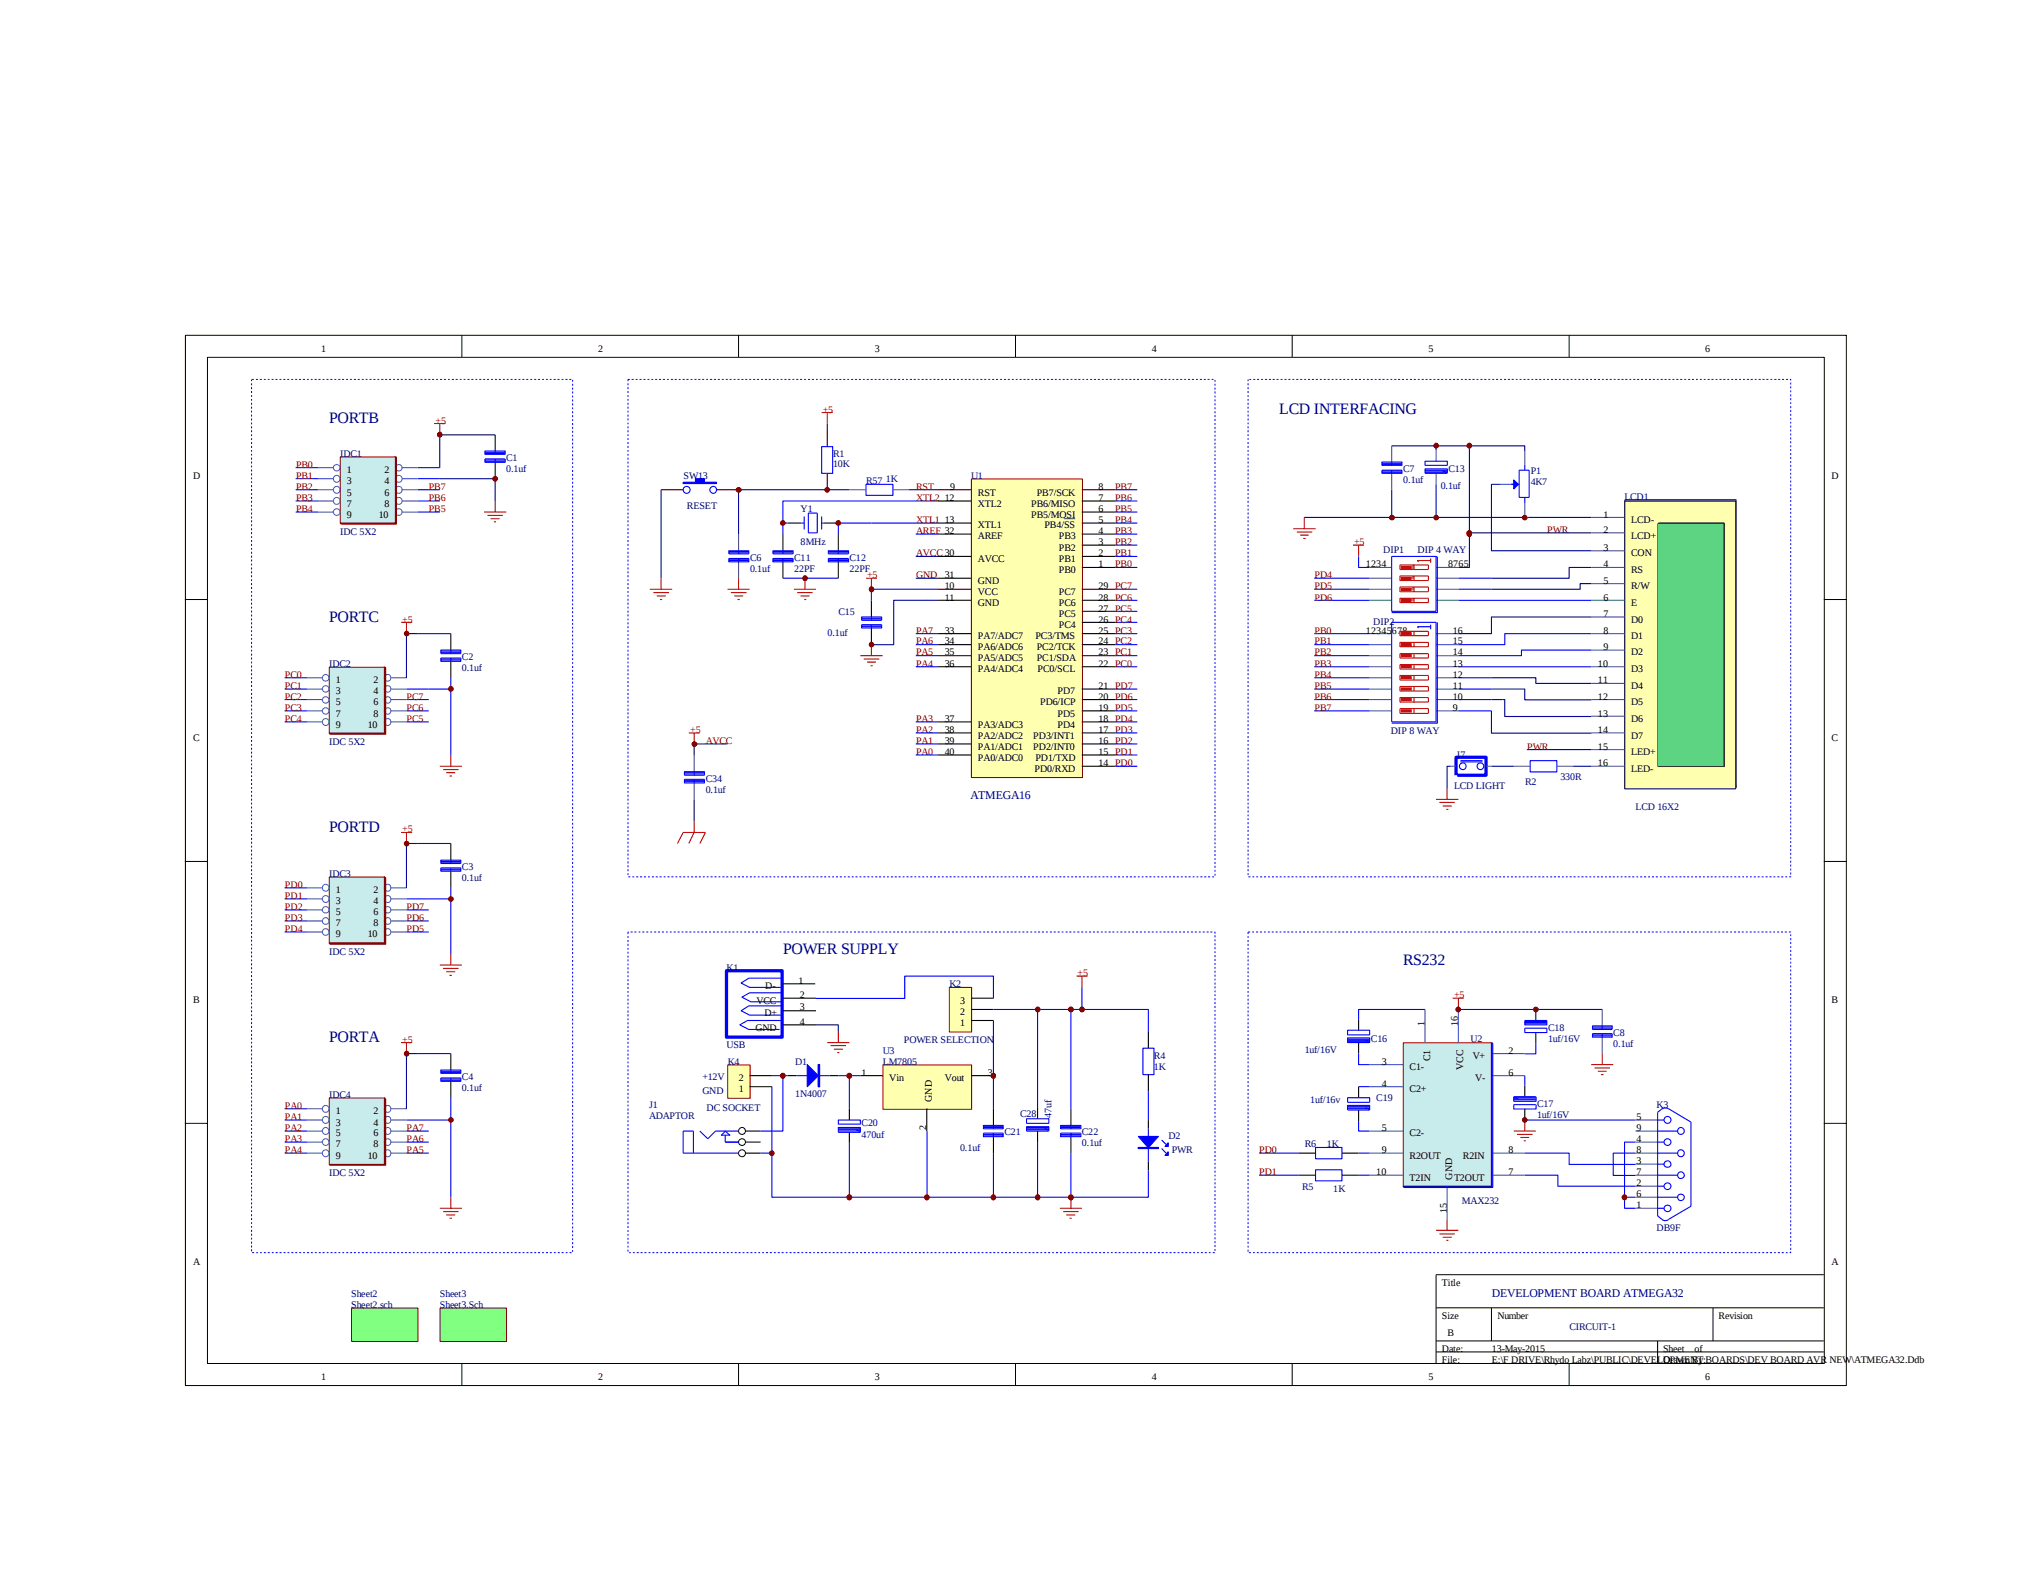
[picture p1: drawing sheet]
<svg xmlns="http://www.w3.org/2000/svg" width="279mm" height="216mm" viewBox="0 0 279 216" stroke-linecap="round" stroke-linejoin="round" font-family="sans-serif">
<defs><g id="words">
<g font-size="2.2" fill="#000080">
<text x="45.3" y="58.2">PORTB</text>
<text x="176" y="57">LCD INTERFACING</text>
<text x="45.3" y="85.5">PORTC</text>
<text x="45.3" y="114.4">PORTD</text>
<text x="107.7" y="131.2">POWER SUPPLY</text>
<text x="193" y="132.7">RS232</text>
<text x="45.3" y="143.3">PORTA</text>
</g>
<g font-size="1.6" fill="#000080">
<text x="133.5" y="109.9">ATMEGA16</text>
<text x="205.2" y="178.3">DEVELOPMENT BOARD ATMEGA32</text>
</g>
<g font-size="1.4">
<text x="44.2" y="48.4">1</text>
<text x="82.3" y="48.4">2</text>
<text x="120.3" y="48.4">3</text>
<text x="158.4" y="48.4">4</text>
<text x="196.5" y="48.4">5</text>
<text x="234.6" y="48.4">6</text>
<text x="26.6" y="65.9">D</text>
<text x="47.7" y="65.1">1</text>
<text x="52.9" y="65.1">2</text>
<text x="252" y="65.9">D</text>
<text x="47.7" y="66.6">3</text>
<text x="47.7" y="68.2">5</text>
<text x="47.7" y="69.7">7</text>
<text x="47.7" y="71.2">9</text>
<text x="52.1" y="71.2">10</text>
<text x="52.9" y="66.6">4</text>
<text x="52.9" y="68.2">6</text>
<text x="52.9" y="69.7">8</text>
<text x="130" y="68.9">12</text>
<text x="130" y="71.9">13</text>
<text x="130.7" y="67.4">9</text>
<text x="134.5" y="68.2">RST</text>
<text x="134.5" y="69.7">XTL2</text>
<text x="141.9" y="71.2">PB5/MOSI</text>
<text x="141.9" y="69.7">PB6/MISO</text>
<text x="142.6" y="68.2">PB7/SCK</text>
<text x="151.1" y="71.9">5</text>
<text x="151.1" y="70.4">6</text>
<text x="151.1" y="68.9">7</text>
<text x="151.1" y="67.4">8</text>
<text x="220.6" y="71.2">1</text>
<text x="224.4" y="71.9">LCD-</text>
<text x="134.5" y="72.7">XTL1</text>
<text x="134.5" y="74.2">AREF</text>
<text x="134.5" y="77.2">AVCC</text>
<text x="143.7" y="72.7">PB4/SS</text>
<text x="145.7" y="75.7">PB2</text>
<text x="145.7" y="74.2">PB3</text>
<text x="145.7" y="77.2">PB1</text>
<text x="151.1" y="75">3</text>
<text x="151.1" y="73.4">4</text>
<text x="151.1" y="76.5">2</text>
<text x="151.1" y="78">1</text>
<text x="187.9" y="78">1234</text>
<text x="199.2" y="78">8765</text>
<text x="220.6" y="78">4</text>
<text x="220.6" y="73.3">2</text>
<text x="220.6" y="75.7">3</text>
<text x="224.4" y="74.1">LCD+</text>
<text x="224.4" y="76.5">CON</text>
<text x="130" y="79.5">31</text>
<text x="130" y="81">10</text>
<text x="130" y="82.6">11</text>
<text x="134.5" y="80.3">GND</text>
<text x="134.5" y="81.8">VCC</text>
<text x="134.5" y="83.3">GND</text>
<text x="145.7" y="81.8">PC7</text>
<text x="145.7" y="83.3">PC6</text>
<text x="145.7" y="78.8">PB0</text>
<text x="151.1" y="81">29 PC7</text>
<text x="151.1" y="82.6">28 PC6</text>
<text x="220.6" y="82.6">6</text>
<text x="220.6" y="80.3">5</text>
<text x="224.4" y="83.3">E</text>
<text x="224.4" y="78.8">RS</text>
<text x="224.4" y="81">R/W</text>
<text x="130" y="88.6">34</text>
<text x="130" y="87.1">33</text>
<text x="134.5" y="89.4">PA6/ADC6</text>
<text x="134.5" y="87.9">PA7/ADC7</text>
<text x="142.5" y="87.9">PC3/TMS</text>
<text x="142.6" y="89.4">PC2/TCK</text>
<text x="145.7" y="84.8">PC5</text>
<text x="145.7" y="86.4">PC4</text>
<text x="151.1" y="84.1">27 PC5</text>
<text x="151.1" y="88.6">24 PC2</text>
<text x="151.1" y="87.1">25 PC3</text>
<text x="151.1" y="85.6">26 PC4</text>
<text x="187.9" y="87.1">12345678</text>
<text x="199.9" y="87.1">16</text>
<text x="199.9" y="88.6">15</text>
<text x="220.6" y="89.4">9</text>
<text x="220.6" y="87.1">8</text>
<text x="220.6" y="84.8">7</text>
<text x="224.4" y="87.9">D1</text>
<text x="224.4" y="85.6">D0</text>
<text x="46.2" y="93.9">1</text>
<text x="46.2" y="95.5">3</text>
<text x="51.4" y="93.9">2</text>
<text x="51.4" y="95.5">4</text>
<text x="130" y="91.7">36</text>
<text x="130" y="90.1">35</text>
<text x="134.5" y="92.4">PA4/ADC4</text>
<text x="134.5" y="90.9">PA5/ADC5</text>
<text x="142.6" y="90.9">PC1/SDA</text>
<text x="142.7" y="92.4">PC0/SCL</text>
<text x="145.5" y="95.5">PD7</text>
<text x="151.1" y="91.7">22 PC0</text>
<text x="151.1" y="94.7">21 PD7</text>
<text x="151.1" y="90.1">23 PC1</text>
<text x="199.9" y="90.1">14</text>
<text x="199.9" y="91.7">13</text>
<text x="199.9" y="93.2">12</text>
<text x="199.9" y="94.7">11</text>
<text x="219.8" y="93.9">11</text>
<text x="219.8" y="91.7">10</text>
<text x="224.4" y="94.7">D4</text>
<text x="224.4" y="92.4">D3</text>
<text x="224.4" y="90.1">D2</text>
<text x="26.6" y="101.9">C</text>
<text x="46.2" y="97">5</text>
<text x="46.2" y="98.5">7</text>
<text x="46.2" y="100">9</text>
<text x="50.6" y="100">10</text>
<text x="51.4" y="97">6</text>
<text x="51.4" y="98.5">8</text>
<text x="130" y="99.3">37</text>
<text x="130" y="100.8">38</text>
<text x="134.5" y="100">PA3/ADC3</text>
<text x="134.5" y="101.6">PA2/ADC2</text>
<text x="142.1" y="101.6">PD3/INT1</text>
<text x="143.1" y="97">PD6/ICP</text>
<text x="145.5" y="98.5">PD5</text>
<text x="145.5" y="100">PD4</text>
<text x="151.1" y="96.2">20 PD6</text>
<text x="151.1" y="97.8">19 PD5</text>
<text x="151.1" y="100.8">17 PD3</text>
<text x="151.1" y="99.3">18 PD4</text>
<text x="199.9" y="96.2">10</text>
<text x="199.9" y="97.8">9</text>
<text x="219.8" y="100.8">14</text>
<text x="219.8" y="96.2">12</text>
<text x="219.8" y="98.5">13</text>
<text x="224.4" y="101.6">D7</text>
<text x="224.4" y="97">D5</text>
<text x="224.4" y="99.3">D6</text>
<text x="252" y="101.9">C</text>
<text x="130" y="103.9">40</text>
<text x="130" y="102.3">39</text>
<text x="134.5" y="104.6">PA0/ADC0</text>
<text x="134.5" y="103.1">PA1/ADC1</text>
<text x="142.1" y="103.1">PD2/INT0</text>
<text x="142.3" y="106.1">PD0/RXD</text>
<text x="142.5" y="104.6">PD1/TXD</text>
<text x="151.1" y="102.3">16 PD2</text>
<text x="151.1" y="105.3">14 PD0</text>
<text x="151.1" y="103.9">15 PD1</text>
<text x="219.8" y="103.1">15</text>
<text x="219.8" y="105.3">16</text>
<text x="224.4" y="103.9">LED+</text>
<text x="224.4" y="106.1">LED-</text>
<text x="46.2" y="122.8">1</text>
<text x="46.2" y="124.4">3</text>
<text x="46.2" y="125.9">5</text>
<text x="51.4" y="122.8">2</text>
<text x="51.4" y="124.4">4</text>
<text x="51.4" y="125.9">6</text>
<text x="46.2" y="127.4">7</text>
<text x="46.2" y="128.9">9</text>
<text x="50.6" y="128.9">10</text>
<text x="51.4" y="127.4">8</text>
<text x="26.6" y="137.9">B</text>
<text x="105.3" y="136.1">D-</text>
<text x="109.9" y="135.3">1</text>
<text x="110" y="137.3">2</text>
<text x="252" y="137.9">B</text>
<text x="103.9" y="141.7">GND</text>
<text x="104.1" y="138.1">VCC</text>
<text x="105.2" y="139.7">D+</text>
<text x="110" y="139">3</text>
<text x="110" y="140.9">4</text>
<text x="132.1" y="141.1">1</text>
<text x="132.1" y="139.6">2</text>
<text x="132.1" y="138.1">3</text>
<text x="196" y="141.1" transform="rotate(-90 196 141.1)">1</text>
<text x="200.6" y="141.1" transform="rotate(-90 200.6 141.1)">16</text>
<text x="101.6" y="148.7">2</text>
<text x="118.5" y="147.9">1</text>
<text x="122.3" y="148.7">Vin</text>
<text x="130" y="148.7">Vout</text>
<text x="135.9" y="147.9">3</text>
<text x="190.1" y="149.4">4</text>
<text x="190.1" y="146.4">3</text>
<text x="193.9" y="147.2">C1-</text>
<text x="196.7" y="145.9" transform="rotate(-90 196.7 145.9)">C1</text>
<text x="201.3" y="147.2" transform="rotate(-90 201.3 147.2)">VCC</text>
<text x="202.6" y="145.7">V+</text>
<text x="203" y="148.7">V-</text>
<text x="207.5" y="144.9">2</text>
<text x="207.5" y="147.9">6</text>
<text x="46.2" y="153.2">1</text>
<text x="46.2" y="154.8">3</text>
<text x="51.4" y="153.2">2</text>
<text x="51.4" y="154.8">4</text>
<text x="101.6" y="150.2">1</text>
<text x="127.4" y="155.4" transform="rotate(-90 127.4 155.4)">2</text>
<text x="128.2" y="151.6" transform="rotate(-90 128.2 151.6)">GND</text>
<text x="190.1" y="155.5">5</text>
<text x="193.9" y="150.2">C2+</text>
<text x="225.1" y="155.5">9</text>
<text x="225.1" y="154">5</text>
<text x="46.2" y="156.3">5</text>
<text x="46.2" y="157.8">7</text>
<text x="46.2" y="159.3">9</text>
<text x="50.6" y="159.3">10</text>
<text x="51.4" y="156.3">6</text>
<text x="51.4" y="157.8">8</text>
<text x="189.3" y="161.6">10</text>
<text x="190.1" y="158.6">9</text>
<text x="193.9" y="159.3">R2OUT</text>
<text x="193.9" y="156.3">C2-</text>
<text x="201.3" y="159.3">R2IN</text>
<text x="207.5" y="158.6">8</text>
<text x="207.5" y="161.6">7</text>
<text x="225.1" y="161.6">7</text>
<text x="225.1" y="160.1">3</text>
<text x="225.1" y="158.6">8</text>
<text x="225.1" y="157">4</text>
<text x="193.9" y="162.4">T2IN</text>
<text x="199" y="166.8" transform="rotate(-90 199 166.8)">15</text>
<text x="199.8" y="162.2" transform="rotate(-90 199.8 162.2)">GND</text>
<text x="200" y="162.4">T2OUT</text>
<text x="225.1" y="166.2">1</text>
<text x="225.1" y="164.6">6</text>
<text x="225.1" y="163.1">2</text>
<text x="26.6" y="173.9">A</text>
<text x="252" y="173.9">A</text>
<text x="198.4" y="176.8">Title</text>
<text x="198.4" y="181.4">Size</text>
<text x="198.4" y="185.9">Date:</text>
<text x="199.1" y="183.7">B</text>
<text x="205.2" y="185.9">13-May-2015</text>
<text x="206" y="181.4">Number</text>
<text x="228.8" y="185.9">Sheet</text>
<text x="233.1" y="185.9">of</text>
<text x="236.4" y="181.4">Revision</text>
<text x="44.2" y="189.7">1</text>
<text x="82.3" y="189.7">2</text>
<text x="120.3" y="189.7">3</text>
<text x="158.4" y="189.7">4</text>
<text x="196.5" y="189.7">5</text>
<text x="198.4" y="187.5">File:</text>
<text x="205.2" y="187.5">E:\F DRIVE\Rhydo Labz\PUBLIC\DEVELOPMENT:BOARDS\DEV BOARD AVR</text>
<text x="228.8" y="187.5">Drawn By</text>
<text x="234.6" y="189.7">6</text>
<text x="251.7" y="187.5">NEW\ATMEGA32.Ddb</text>
</g>
<g font-size="1.4" fill="#bf0000">
<text x="59.9" y="58.2">+5</text>
<text x="113.2" y="56.7">+5</text>
<text x="186.3" y="75">+5</text>
<text x="119.3" y="79.5">+5</text>
<text x="55.3" y="85.6">+5</text>
<text x="94.9" y="100.8">+5</text>
<text x="55.3" y="114.5">+5</text>
<text x="148.2" y="134.3">+5</text>
<text x="200" y="137.3">+5</text>
<text x="55.3" y="143.4">+5</text>
</g>
<g font-size="1.4" fill="#800000">
<text x="40.7" y="65.9">PB1</text>
<text x="40.7" y="64.3">PB0</text>
<text x="40.7" y="70.4">PB4</text>
<text x="40.7" y="68.9">PB3</text>
<text x="40.7" y="67.4">PB2</text>
<text x="59" y="68.9">PB6</text>
<text x="59" y="67.4">PB7</text>
<text x="59" y="70.4">PB5</text>
<text x="126" y="71.9">XTL1</text>
<text x="126" y="68.9">XTL2</text>
<text x="126" y="67.4">RST</text>
<text x="153.4" y="67.4">PB7</text>
<text x="153.4" y="68.9">PB6</text>
<text x="153.4" y="70.4">PB5</text>
<text x="153.4" y="71.9">PB4</text>
<text x="126" y="73.4">AREF 32</text>
<text x="126" y="76.5">AVCC30</text>
<text x="153.4" y="73.4">PB3</text>
<text x="153.4" y="75">PB2</text>
<text x="153.4" y="76.5">PB1</text>
<text x="153.4" y="78">PB0</text>
<text x="212.8" y="73.3">PWR</text>
<text x="126" y="79.5">GND</text>
<text x="180.8" y="82.6">PD6</text>
<text x="180.8" y="81">PD5</text>
<text x="180.8" y="79.5">PD4</text>
<text x="126" y="87.1">PA7</text>
<text x="126" y="88.6">PA6</text>
<text x="180.8" y="88.6">PB1</text>
<text x="180.8" y="87.1">PB0</text>
<text x="39.2" y="94.7">PC1</text>
<text x="39.2" y="93.2">PC0</text>
<text x="126" y="90.1">PA5</text>
<text x="126" y="91.7">PA4</text>
<text x="180.8" y="94.7">PB5</text>
<text x="180.8" y="93.2">PB4</text>
<text x="180.8" y="91.7">PB3</text>
<text x="180.8" y="90.1">PB2</text>
<text x="39.2" y="99.3">PC4</text>
<text x="39.2" y="97.8">PC3</text>
<text x="39.2" y="96.2">PC2</text>
<text x="55.9" y="96.2">PC7</text>
<text x="55.9" y="97.8">PC6</text>
<text x="55.9" y="99.3">PC5</text>
<text x="126" y="99.3">PA3</text>
<text x="126" y="100.8">PA2</text>
<text x="180.8" y="97.8">PB7</text>
<text x="180.8" y="96.2">PB6</text>
<text x="97.1" y="102.3">AVCC</text>
<text x="126" y="102.3">PA1</text>
<text x="126" y="103.9">PA0</text>
<text x="210.1" y="103.1">PWR</text>
<text x="39.2" y="125.1">PD2</text>
<text x="39.2" y="123.6">PD1</text>
<text x="39.2" y="122.1">PD0</text>
<text x="55.9" y="125.1">PD7</text>
<text x="39.2" y="126.6">PD3</text>
<text x="39.2" y="128.2">PD4</text>
<text x="55.9" y="126.6">PD6</text>
<text x="55.9" y="128.2">PD5</text>
<text x="39.2" y="155.5">PA2</text>
<text x="39.2" y="154">PA1</text>
<text x="39.2" y="152.5">PA0</text>
<text x="55.9" y="155.5">PA7</text>
<text x="39.2" y="158.6">PA4</text>
<text x="39.2" y="157">PA3</text>
<text x="55.9" y="157">PA6</text>
<text x="55.9" y="158.6">PA5</text>
<text x="173.2" y="158.6">PD0</text>
<text x="173.2" y="161.6">PD1</text>
</g>
<g font-size="1.4" fill="#000080">
<text x="46.8" y="62.8">IDC1</text>
<text x="69.6" y="63.4">C1</text>
<text x="69.6" y="64.9">0.1uf</text>
<text x="94" y="65.9">SW13</text>
<text x="114.6" y="62.8">R1</text>
<text x="114.6" y="64.2">10K</text>
<text x="133.6" y="65.9">U1</text>
<text x="193" y="64.9">C7</text>
<text x="199.2" y="64.9">C13</text>
<text x="210.6" y="65.2">P1</text>
<text x="94.5" y="70">RESET</text>
<text x="110.1" y="70.4">Y1</text>
<text x="119.2" y="66.6">R57</text>
<text x="121.9" y="66.3">1K</text>
<text x="193" y="66.5">0.1uf</text>
<text x="198.2" y="67.2">0.1uf</text>
<text x="210.6" y="66.7">4K7</text>
<text x="223.5" y="68.7">LCD1</text>
<text x="46.8" y="73.6">IDC 5X2</text>
<text x="103.2" y="77.1">C6</text>
<text x="109.3" y="77.1">C11</text>
<text x="110.1" y="75">8MHz</text>
<text x="116.9" y="77.1">C12</text>
<text x="190.3" y="76">DIP1</text>
<text x="195" y="76">DIP 4 WAY</text>
<text x="103.2" y="78.6">0.1uf</text>
<text x="109.3" y="78.6">22PF</text>
<text x="116.9" y="78.6">22PF</text>
<text x="113.8" y="87.5">0.1uf</text>
<text x="115.4" y="84.6">C15</text>
<text x="188.9" y="85.9">DIP2</text>
<text x="45.3" y="91.7">IDC2</text>
<text x="63.5" y="90.8">C2</text>
<text x="63.5" y="92.3">0.1uf</text>
<text x="191.3" y="100.9">DIP 8 WAY</text>
<text x="45.3" y="102.5">IDC 5X2</text>
<text x="97.1" y="107.5">C34</text>
<text x="200.3" y="104.2">J7</text>
<text x="209.8" y="108">R2</text>
<text x="214.7" y="107.2">330R</text>
<text x="97.1" y="109">0.1uf</text>
<text x="200" y="108.5">LCD LIGHT</text>
<text x="225" y="111.4">LCD 16X2</text>
<text x="63.5" y="119.7">C3</text>
<text x="45.3" y="120.6">IDC3</text>
<text x="63.5" y="121.2">0.1uf</text>
<text x="45.3" y="131.4">IDC 5X2</text>
<text x="99.9" y="133.5">K1</text>
<text x="130.6" y="135.8">K2</text>
<text x="124.3" y="143.4">POWER SELECTION</text>
<text x="188.6" y="143.2">C16</text>
<text x="202.3" y="143.2">U2</text>
<text x="213" y="141.7">C18</text>
<text x="213" y="143.2">1uf/16V</text>
<text x="221.9" y="142.5">C8</text>
<text x="63.5" y="148.5">C4</text>
<text x="96.6" y="148.5">+12V</text>
<text x="99.9" y="144.1">USB</text>
<text x="100.1" y="146.4">K4</text>
<text x="109.4" y="146.4">D1</text>
<text x="121.5" y="144.9">U3</text>
<text x="121.5" y="146.4">LM7805</text>
<text x="158.7" y="145.7">R4</text>
<text x="158.7" y="147.2">1K</text>
<text x="179.5" y="144.7">1uf/16V</text>
<text x="221.9" y="144">0.1uf</text>
<text x="45.3" y="151">IDC4</text>
<text x="63.5" y="150">0.1uf</text>
<text x="89.3" y="152.3">J1</text>
<text x="89.3" y="153.8">ADAPTOR</text>
<text x="96.6" y="150.5">GND</text>
<text x="97.2" y="152.8">DC SOCKET</text>
<text x="109.4" y="150.8">1N4007</text>
<text x="118.5" y="154.9">C20</text>
<text x="140.3" y="153.6">C28</text>
<text x="144.7" y="153.7" transform="rotate(-90 144.7 153.7)">47uf</text>
<text x="180.2" y="151.7">1uf/16v</text>
<text x="189.3" y="151.4">C19</text>
<text x="211.5" y="152.2">C17</text>
<text x="211.5" y="153.7">1uf/16V</text>
<text x="227.9" y="152.3">K3</text>
<text x="45.3" y="161.8">IDC 5X2</text>
<text x="118.5" y="156.5">470uf</text>
<text x="132.1" y="158.3">0.1uf</text>
<text x="138.2" y="156.1">C21</text>
<text x="148.8" y="156.1">C22</text>
<text x="148.8" y="157.7">0.1uf</text>
<text x="160.7" y="156.6">D2</text>
<text x="161.2" y="158.6">PWR</text>
<text x="179.5" y="157.8">R6</text>
<text x="182.5" y="157.8">1K</text>
<text x="179.1" y="163.6">R5</text>
<text x="183.4" y="163.9">1K</text>
<text x="201.1" y="165.6">MAX232</text>
<text x="227.9" y="169.3">DB9F</text>
<text x="48.3" y="178.3">Sheet2</text>
<text x="48.3" y="179.8">Sheet2.sch</text>
<text x="60.5" y="178.3">Sheet3</text>
<text x="60.5" y="179.8">Sheet3.Sch</text>
<text x="215.9" y="182.9">CIRCUIT-1</text>
</g>
</g></defs>
<g fill="none" stroke="#000" stroke-width=".14">
<path d="M25.5 46.1h228.5v144.4h-228.5zM28.5 49.1h222.5v138.4h-222.5zM63.5 46.1v3M101.6 46.1v3M139.7 46.1v3M177.8 46.1v3M215.9 46.1v3M25.4 82.4h3.1M250.9 82.4h3.1M25.4 118.5h3.1M250.9 118.5h3.1M25.4 154.5h3.1"/>
<path d="M250.9 154.5h3.1M197.6 179.8h53.3M205.2 179.8v4.6M235.7 179.8v4.6M250.9 175.3h-53.3v12.2M63.5 187.5v3M101.6 187.5v3M139.7 187.5v3M177.8 187.5v3M197.6 184.4h53.3M197.6 185.9h53.3M215.9 187.5v3"/>
<path d="M228 184.4v3.1"/>
</g>
<path d="M48.4 179.9h9.1v4.6h-9.1z" fill-rule="evenodd" fill="#80ff80"/>
<path d="M48.4 179.9h9.1v4.6h-9.1z" fill="none" stroke="#800000" stroke-width=".14"/>
<path d="M60.6 179.9h9.1v4.6h-9.1z" fill-rule="evenodd" fill="#80ff80"/>
<path d="M60.5 179.9h9.2v4.6h-9.2z" fill="none" stroke="#800000" stroke-width=".14"/>
<g fill="none" stroke="#000" stroke-width=".15">
<path d="M113.8 59.1v2.3M90.9 67.3h3.1M98.6 67.3h3M107.7 73.4v2.3M107.7 77.3v2.2M108.3 71.9h2M113.3 71.9h2M113.8 65.1v2.2M115.3 73.4v2.3M115.3 77.3v2.2M211.3 138.8v1.5M186.9 140.2v1.5"/>
<path d="M186.9 143.4v1.5M209.8 149.3v1.5M209.8 152.5v1.5M211.3 142v1.5"/>
</g>
<g fill="none" stroke="#00f" stroke-width=".15">
<path d="M106.3 76.9h2.8M106.3 77.1h2.8M106.3 76h2.8M106.3 75.8h2.8M107.7 71.9h.6M107.7 75.7v.5M107.7 76.8v.5M107.7 79.5h7.6M109.1 76.2h-2.8v-.5h2.8v.5M109.1 76.8h-2.8v.5h2.8v-.5M110.3 71.9h.3M110.6 71v1.8"/>
<path d="M111.2 70.6h1.2v2.7h-1.2zM113 61.4h1.5v3.7h-1.5zM113 71v1.8M113 71.9h.3M113.9 76.9h2.8M113.9 77.1h2.8M113.9 76h2.8M113.9 75.8h2.8M115.3 71.9v1.5M115.3 75.7v.5M115.3 76.8v.5M116.7 76.2h-2.8v-.5h2.8v.5"/>
<path d="M116.7 76.8h-2.8v.5h2.8v-.5M119.9 71.9h9.1M196 138.8h-9.1v1.4M200.6 138.8h10.7M185.4 142.3v-.6h3v.6M185.4 143.4v-.7h3v.7M185.4 142.3h3M185.4 143.4h3M185.4 142.9h3M185.4 143.1h3l-.1 .3M185.4 143.2h2.9M186.9 154.2v1.3h1.5"/>
<path d="M186.9 144.9v1.5h1.5M186.9 149.4h1.5M187.8 143.1l.5 .1M208.2 151.2h3.1M208.4 150.8l-.2 .3h3.1M209.8 141.4h3v.6h-3zM209.8 140.3h3v.6h-3zM209.8 158.6h6.1v1.5h9.1M209.8 140.8h3M209.8 140.6h3M209.8 147.9v1.4M209.8 154h15.2"/>
<path d="M209.9 140.3l-.1 .4M211.3 151.9h-3.1v.6h3.1v-.6M211.3 150.8h-3.1v.6h3.1v-.6M211.3 143.5v1.4h-1.5M211.3 151h-2.9l.5 .1M212.8 140.5h-2.9l.5 .2M225 157.1h-1.5v7.5h1.5M225 158.6h-3.1v3h3.1M209.8 161.6h4.5v1.5h10.7M223.5 164.6v1.6h1.5"/>
</g>
<g fill="none" stroke="#bf0000" stroke-width=".15">
<path d="M110.7 79.5v1.5M109.2 81h3.1M109.7 81.5h2.1M110.1 82h1.3M110.6 82.4h.3M199.8 137.3h1.6M200.6 137.3v1.5M208.2 155.5h3.1M208.7 156h2.1M209.2 156.4h1.2M209.6 156.9h.3M209.8 154v1.5"/>
<path d="M197.6 169.2h3M198 169.7h2.1M198.5 170.1h1.2M199 170.6h.2M199.1 167.7v1.5"/>
</g>
<path d="M94 66.3h1.7v-.5h1.2v.5h1.7v.2h-4.6z" fill-rule="evenodd" fill="#00f"/>
<g fill="none" stroke="#00f" stroke-width=".15">
<path d="M94 66.3h1.7v-.5h1.2v.5h1.7v.2h-4.6zM115.3 71.9h4.6M126 73.4h3M129 68.9h-21.3v4.5M118.5 84.8h2.8v.5h-2.8zM118.5 85.9h2.8v.5h-2.8zM118.5 86.1h2.8M118.5 86.2h2.8M118.5 85.1h2.8M118.5 85h2.8M119.9 84.8v.5M119.9 85.9v.5"/>
<path d="M129 81h-9.1v1.5M153.4 81h3.1M153.4 82.5h3.1M153.4 84.1h3.1M153.4 85.6h3.1M153.4 87.1h3.1M153.4 88.7h3.1M153.4 90.2h3.1M153.4 91.7h3.1M153.4 94.8h3.1M153.4 96.2h3.1M153.4 97.8h3.1"/>
<path d="M153.4 99.3h3.1M153.4 102.3h3.1M153.4 103.8h3.1M153.4 105.4h3.1M153.4 100.8h3.1M181 157.8h3.6v1.5h-3.6zM186.9 158.6h1.5M181 160.9h3.6v1.5h-3.6zM186.9 161.6h1.5"/>
<circle cx="94.5" cy="67.4" r=".48"/>
<circle cx="98.1" cy="67.4" r=".46"/>
</g>
<g fill="none" stroke="#bf0000" stroke-width=".15">
<path d="M113 56.7h1.5M113.8 56.7v1.5M101.6 79.5v1.5M119.1 79.5h1.5M119.9 79.5v1.5M100.1 81h3M100.5 81.5h2.2M101 82h1.2M101.5 82.4h.3M118.4 90.2h3M118.8 90.6h2.2M119.3 91.1h1.2"/>
<path d="M119.8 91.5h.3M119.9 88.7v1.5"/>
</g>
<path d="M119.9 82.5v2.3M119.9 86.4v2.3M178.7 158.6h2.3M184.6 158.6h2.3M178.7 161.6h2.3M184.6 161.6h2.3" fill="none" stroke="#000" stroke-width=".15"/>
<path d="M133.7 65.9h15.2v41h-15.2z" fill-rule="evenodd" fill="#ffffb0"/>
<path d="M133.6 65.9h15.3v41h-15.3z" fill="none" stroke="#800000" stroke-width=".14"/>
<g fill="none" stroke="#000" stroke-width=".15">
<path d="M129 67.3h4.6M129 68.9h4.6M129 71.9h4.6M129 73.4h4.6M129 76.5h4.6M129 79.5h4.6M148.8 67.3h4.6M148.8 75h4.6M148.8 68.9h4.6M148.8 71.9h4.6M148.8 73.4h4.6M148.8 76.5h4.6"/>
<path d="M148.8 70.4h4.6M148.8 78h4.6M129 81h4.6M129 82.5h4.6M129 91.7h4.6M129 90.2h4.6M129 88.7h4.6M129 87.1h4.6M129 99.3h4.6M148.8 81h4.6M148.8 82.5h4.6M148.8 84.1h4.6"/>
<path d="M148.8 91.7h4.6M148.8 94.8h4.6M148.8 96.2h4.6M148.8 97.8h4.6M148.8 90.2h4.6M148.8 88.7h4.6M148.8 87.1h4.6M148.8 99.3h4.6M148.8 85.6h4.6M129 102.3h4.6M129 103.8h4.6M129 100.8h4.6"/>
<path d="M148.8 102.3h4.6M148.8 105.4h4.6M148.8 103.8h4.6M148.8 100.8h4.6"/>
</g>
<path d="M146.4 71.3h1.5" fill="none" stroke="#004b55" stroke-width=".15"/>
<g fill="none" stroke="#00f" stroke-width=".15">
<path d="M153.4 67.3h3.1M153.4 68.9h3.1M153.4 70.4h3.1M153.4 71.9h3.1M153.4 73.4h3.1M153.4 75h3.1M153.4 76.5h3.1M153.4 78h3.1M126 99.3h3M126 91.7h3M126 90.2h3M126 88.7h3"/>
<path d="M126 87.1h3M126 103.8h3M126 102.3h3M126 100.8h3M173.2 158.6h5.5M173.2 161.6h5.5"/>
</g>
<path d="M121.5 146.5h12.2v6h-12.2z" fill-rule="evenodd" fill="#ffffb0"/>
<path d="M121.5 146.4h12.2v6.1h-12.2z" fill="none" stroke="#800000" stroke-width=".14"/>
<path d="M107.6 135.3h4.5M107.7 137.3h4.6M107.7 139h4.6M107.7 140.9h4.6M118.4 147.9h3M127.5 152.5v3M133.6 147.9h3.1" fill="none" stroke="#000" stroke-width=".15"/>
<path d="M107.6 134.5h-4.6l-1 .7 1.1 .6h4.3M107.6 138.3h-4.6l-1 .7 1.1 .6h4.3M107.7 136.5h-4.6l-1 .6 1.2 .7h4.3M106.2 149.4v15.2h21.3v-9.1M106.2 147.9h2.1M107.4 140.3h-4.6l-1 .6 1.2 .7h4.2M115.3 147.9h3.1M116.8 147.9v4.6M116.8 157.2v7.4" fill="none" stroke="#00f" stroke-width=".15"/>
<path d="M145.8 166.2h3M146.3 166.6h2.1M146.7 167.1h1.2M147.1 167.5h.3M147.3 164.6v1.6" fill="none" stroke="#bf0000" stroke-width=".15"/>
<path d="M99.9 133.5h7.7v9.1h-7.7z" fill="none" stroke="#00f" stroke-width=".45"/>
<path d="M130.6 135.9h3.1v6h-3.1z" fill-rule="evenodd" fill="#ffffb0"/>
<path d="M130.6 135.8h3.1v6.1h-3.1z" fill="none" stroke="#800000" stroke-width=".14"/>
<path d="M133.6 138.8h3.1M133.6 137.3h3.1M108.3 147.9h1.2M114.1 147.9h1.2M133.6 140.3h3.1" fill="none" stroke="#000" stroke-width=".15"/>
<path d="M112.3 137.3h12.2v-3.1h12.2v3.1M142.7 138.8v13.6M147.3 138.8v13.7M148.8 135.7v3.1h-12.1M109.5 147.9h4.6M112.6 146.4h.1v3h-.1zM136.7 140.3v12.2M136.7 158.6v6M142.7 157.1v7.5M147.3 158.6v6h-19.8" fill="none" stroke="#00f" stroke-width=".15"/>
<path d="M148.1 134.2h1.5M148.8 134.2v1.5" fill="none" stroke="#bf0000" stroke-width=".15"/>
<path d="M112.7 146.4v3" fill="none" stroke="#00f" stroke-width=".18"/>
<path d="M111.1 146.4l1.5 1.5-1.5 1.5z" fill="#00f"/>
<path d="M111.1 146.4l1.5 1.5-1.5 1.5z" fill="none" stroke="#00f" stroke-width=".15"/>
<path d="M100.2 146.5h3v4.5h-3z" fill-rule="evenodd" fill="#ffffb0"/>
<path d="M100.1 146.4h3.1v4.6h-3.1z" fill="none" stroke="#800000" stroke-width=".14"/>
<g fill="none" stroke="#000" stroke-width=".15">
<path d="M103.1 149.4h3.1M103.1 147.9h3.1M116.8 152.5v1.5M116.8 155.7v1.5M136.7 152.5v2.3M136.7 156.3v2.3M142.7 152.4v1.4M142.7 155.5v1.6M147.3 152.5v2.3M147.3 156.3v2.3M158 141.9v2.2M158 147.8v2.3"/>
<path d="M158 154v1.2M158 159.8v1.2"/>
</g>
<g fill="none" stroke="#00f" stroke-width=".15">
<path d="M115.3 154.6v-.6h3.1v.6M115.3 155h3.1v.7h-3.1zM115.3 154.6h3.1M115.3 155.2h3.1M115.3 155.4h3.1l-.1 .3M117.8 155.4l.5 .1h-3M135.3 155.3v-.5h2.7v.5M135.3 155.8h2.7v.5h-2.7zM135.3 155.2h2.7M135.3 156h2.7M135.3 156.1h2.7M135.3 155h2.7"/>
<path d="M135.3 154.9h2.7M136.7 154.8v.4M136.7 155.8v.5M141.2 153.8h3.1v.7h-3.1zM141.2 154.9h3.1v.6h-3.1zM141.2 155.2h3.1l-.2 .3M141.2 155h3.1M143.6 155.2l.5 .2h-2.9M145.9 155.3v-.5h2.8v.5M145.9 155.2h2.8M145.9 156h2.8M145.9 156.1h2.8"/>
<path d="M145.9 155h2.8M145.9 154.9h2.8M147.3 154.8v.4M147.3 155.8v.5M148.7 155.8h-2.8v.5h2.8v-.5M157.2 144.1h1.5v3.7h-1.5zM158 155.2v4.6M159.8 157.9l.6 .7M159.8 156.8l.6 .6"/>
</g>
<path d="M156.6 156.3h2.7l-1.3 1.5z" fill="#00f"/>
<path d="M156.6 156.3h2.7l-1.3 1.5zM156.6 157.8h2.7v.1h-2.7z" fill="none" stroke="#00f" stroke-width=".15"/>
<path d="M156.6 157.9h2.7" fill="none" stroke="#00f" stroke-width=".14"/>
<path d="M160.7 158.4v.5h-.4z" fill="#00f"/>
<path d="M160.7 158.4v.5h-.4zM160.7 158.4v.5h-.4" fill="none" stroke="#00f" stroke-width=".15"/>
<path d="M160.7 157.2v.5h-.4z" fill="#00f"/>
<g fill="none" stroke="#00f" stroke-width=".15">
<path d="M40.7 64.3h3M40.7 65.8h3M40.7 67.3h3M40.7 68.9h3M40.7 70.4h3M57.5 64.3h3M57.5 65.8h3M57.5 67.3h3M57.5 68.9h3M57.5 70.4h3M66.7 62.5v-.5h2.8v.5M66.7 62.5h2.8"/>
<path d="M66.7 63.3h2.8M66.7 63.4h2.8M66.7 62.4h2.8M66.7 62.2h2.8M68.1 62v.5M68.1 63.1v.4M69.5 63.1h-2.8v.5h2.8v-.5M180.8 79.5h7.6M186.9 76.5v1.5h1.5M200.6 79.5h4.6M39.2 94.8h3M39.2 96.2h3"/>
<path d="M39.2 97.8h3M39.2 99.3h3M39.2 93.2h3M55.9 96.2h3.1M55.9 97.8h3.1M55.9 99.3h3.1M57.5 87.1h4.5M60.6 89.4h2.8v.5h-2.8zM60.6 90.5h2.8v.4h-2.8zM60.6 90.6h2.8M60.6 90.8h2.8M60.6 89.7h2.8"/>
<path d="M60.6 89.5h2.8M62 93.2v1.6h-6.1M62 89.4v.5M62 90.5v.4M62 94.8v9M180.8 94.8h7.6M180.8 96.2h7.6M180.8 97.8h7.6M180.8 93.2h7.6M180.8 87.1h7.6M180.8 82.5h7.6M180.8 81h7.6"/>
<path d="M180.8 88.7h7.6M180.8 90.2h7.6M180.8 91.7h7.6M200.6 94.8h4.6M200.6 96.2h4.6M200.6 97.8h4.6M200.6 93.2h4.6M200.6 82.5h18.3M200.6 81h4.6M200.6 91.7h18.3M218.9 89.4h-9.6v.8h-8.7M218.9 87.1h-11.9v1.6h-6.4"/>
<path d="M57.5 116h4.5M60.6 118.3h2.8v.4h-2.8zM60.6 119.3h2.8v.5h-2.8zM60.6 119.5h2.8M60.6 119.6h2.8M60.6 118.6h2.8M60.6 118.5h2.8M62 118.3v.4M62 119.3v.5M39.2 123.6h3M39.2 125.1h3M39.2 126.6h3"/>
<path d="M39.2 128.2h3M39.2 122.1h3M55.9 125.1h3.1M55.9 126.6h3.1M55.9 128.2h3.1M62 122.1v1.5h-6.1M62 123.6v7.6M148.8 138.8h9.2v3.1M39.2 155.5h3M39.2 158.6h3M39.2 157.1h3M39.2 154h3"/>
<path d="M39.2 152.5h3M55.9 155.5h3.1M55.9 158.6h3.1M55.9 157.1h3.1M57.5 144.9h4.5M60.6 147.6v-.5h2.8v.5M60.6 148.2h2.8v.5h-2.8zM60.6 147.6h2.8M60.6 148.4h2.8M60.6 148.6h2.8M60.6 147.5h2.8M60.6 147.3h2.8"/>
<path d="M62 151v3h-6.1M62 147.1v.5M62 148.2v.5M62 154v10.6M95.4 158.6v-3.1h-1.4v3.1h7.6M96.3 155.5l1.1 1.1 1-1.1h3.2M99.2 156.1h1.2M99.8 156.1v1h1.8M99.8 155.5l.6 .6M99.8 155.5l-.6 .6M104.6 158.6h1.6M107.7 147.9v7.6h-3.1"/>
<path d="M158 150.1v3.9M160.7 157.2v.5h-.4zM160.7 157.2v.5h-.4M185.4 151h3v.6h-3zM185.4 152h3v.6h-3zM185.4 152.5h2.9M185.4 152.2h3M185.4 152.4h3l-.1 .2M187.8 152.4l.5 .1M158 161v3.6h-10.7"/>
</g>
<g fill="none" stroke="#000" stroke-width=".14">
<circle cx="102.1" cy="158.6" r=".48"/>
<circle cx="102.1" cy="155.5" r=".47"/>
<circle cx="102.1" cy="157.1" r=".47"/>
</g>
<g fill="none" stroke="#000" stroke-width=".15">
<path d="M68.1 59.8v2.2M68.1 63.5v2.3M62 87.1v2.3M62 90.9v2.3M62 116v2.3M62 119.8v2.3M62 144.9v2.2M62 148.7v2.3M102.5 155.5h2.1M102.5 157.1h2.1M102.5 158.6h2.1M186.9 149.4v1.6"/>
<path d="M186.9 152.6v1.6"/>
</g>
<g fill="none" stroke="#bf0000" stroke-width=".15">
<path d="M66.6 70.4h3M67.1 70.9h2.1M67.5 71.3h1.2M67.9 71.8h.3M68.1 68.9v1.5M186.1 75h1.5M186.9 75v1.5M55.2 85.6h1.5M55.9 85.6v1.5M55.2 114.5h1.5M55.9 114.5v1.5M60.5 105.4h3"/>
<path d="M61 105.8h2.1M61.4 106.3h1.2M61.8 106.7h.4M62 103.8v1.6M60.5 132.7h3M61 133.2h2.1M61.4 133.6h1.2M61.8 134.1h.4M62 131.2v1.5M55.2 143.4h1.5M55.9 143.4v1.5M60.5 166.2h3"/>
<path d="M61 166.6h2.1M61.4 167.1h1.2M61.8 167.5h.4M62 164.6v1.6"/>
</g>
<path d="M46.9 62.9h7.6v9.1h-7.6z" fill-rule="evenodd" fill="#c8ebeb"/>
<path d="M46.8 62.8h7.7v9.2h-7.7z" fill="none" stroke="#800000" stroke-width=".14"/>
<g fill="none" stroke="#3465a4" stroke-width=".14">
<circle cx="46.3" cy="68.9" r=".47"/>
<circle cx="46.3" cy="65.8" r=".47"/>
<circle cx="46.3" cy="67.4" r=".47"/>
<circle cx="46.3" cy="70.4" r=".46"/>
<circle cx="46.3" cy="64.3" r=".45"/>
<circle cx="54.8" cy="65.8" r=".47"/>
<circle cx="54.8" cy="68.9" r=".47"/>
<circle cx="54.8" cy="67.4" r=".47"/>
<circle cx="54.9" cy="70.4" r=".46"/>
<circle cx="54.9" cy="64.3" r=".45"/>
</g>
<path d="M43.7 64.3h2.2M43.7 65.8h2.2M43.7 67.3h2.2M43.7 68.9h2.2M43.7 70.4h2.2M55.3 64.3h2.2M55.3 65.8h2.2M55.3 67.3h2.2M55.3 68.9h2.2M55.3 70.4h2.2" fill="none" stroke="#3465a4" stroke-width=".15"/>
<path d="M54.4 62.8l.1 .1v9.2h-7.5l-.2-.2h7.6z" fill="none" stroke="#800000" stroke-width=".15"/>
<path d="M68.1 59.8h-7.6v4.5M60.5 65.8h7.6v3.1" fill="none" stroke="#000080" stroke-width=".15"/>
<path d="M59.7 58.2h1.6M60.5 58.2v1.6" fill="none" stroke="#bf0000" stroke-width=".15"/>
<path d="M45.3 91.8h7.6v9.1h-7.6z" fill-rule="evenodd" fill="#c8ebeb"/>
<path d="M45.3 91.8h7.6v9.1h-7.6z" fill="none" stroke="#800000" stroke-width=".14"/>
<g fill="none" stroke="#3465a4" stroke-width=".14">
<circle cx="44.8" cy="99.3" r=".47"/>
<circle cx="44.8" cy="93.2" r=".46"/>
<circle cx="44.8" cy="97.8" r=".45"/>
<circle cx="44.8" cy="94.7" r=".45"/>
<circle cx="44.8" cy="96.3" r=".45"/>
<circle cx="53.3" cy="99.3" r=".46"/>
<circle cx="53.3" cy="93.2" r=".45"/>
<circle cx="53.3" cy="97.8" r=".44"/>
<circle cx="53.3" cy="94.7" r=".44"/>
<circle cx="53.3" cy="96.3" r=".44"/>
</g>
<path d="M42.2 93.2h2.1M42.2 94.8h2.1M42.2 96.2h2.1M42.2 97.8h2.1M42.2 99.3h2.1M53.8 93.2h2.1M53.8 94.8h2.1M53.8 96.2h2.1M53.8 97.8h2.1M53.8 99.3h2.1" fill="none" stroke="#3465a4" stroke-width=".15"/>
<path d="M52.9 91.7l.2 .1v9.2h-7.7l-.1-.2h7.6z" fill="none" stroke="#800000" stroke-width=".15"/>
<path d="M57.5 87.1h-1.6v6.1" fill="none" stroke="#000080" stroke-width=".15"/>
<path d="M45.3 120.6h7.6v9.1h-7.6z" fill-rule="evenodd" fill="#c8ebeb"/>
<path d="M45.3 120.6h7.6v9.1h-7.6z" fill="none" stroke="#800000" stroke-width=".14"/>
<g fill="none" stroke="#3465a4" stroke-width=".14">
<circle cx="44.8" cy="123.6" r=".47"/>
<circle cx="44.8" cy="122.1" r=".47"/>
<circle cx="44.8" cy="126.7" r=".46"/>
<circle cx="44.8" cy="128.2" r=".46"/>
<circle cx="44.8" cy="125.1" r=".45"/>
<circle cx="53.3" cy="123.6" r=".46"/>
<circle cx="53.3" cy="122.1" r=".46"/>
<circle cx="53.3" cy="126.7" r=".45"/>
<circle cx="53.3" cy="128.2" r=".45"/>
<circle cx="53.3" cy="125.1" r=".44"/>
</g>
<path d="M42.2 122.1h2.1M42.2 123.6h2.1M42.2 125.1h2.1M42.2 126.6h2.1M42.2 128.2h2.1M53.8 122.1h2.1M53.8 123.6h2.1M53.8 125.1h2.1M53.8 126.6h2.1M53.8 128.2h2.1" fill="none" stroke="#3465a4" stroke-width=".15"/>
<path d="M52.9 120.5l.2 .2v9.2h-7.7l-.1-.2h7.6z" fill="none" stroke="#800000" stroke-width=".15"/>
<path d="M57.5 116h-1.6v6.1" fill="none" stroke="#000080" stroke-width=".15"/>
<path d="M45.3 151h7.6v9.2h-7.6z" fill-rule="evenodd" fill="#c8ebeb"/>
<path d="M45.3 151h7.6v9.2h-7.6z" fill="none" stroke="#800000" stroke-width=".14"/>
<g fill="none" stroke="#3465a4" stroke-width=".14">
<circle cx="44.8" cy="152.5" r=".47"/>
<circle cx="44.8" cy="158.6" r=".47"/>
<circle cx="44.8" cy="154" r=".47"/>
<circle cx="44.8" cy="155.5" r=".46"/>
<circle cx="44.8" cy="157.1" r=".46"/>
<circle cx="53.3" cy="152.5" r=".46"/>
<circle cx="53.3" cy="158.6" r=".46"/>
<circle cx="53.3" cy="154" r=".46"/>
<circle cx="53.3" cy="155.5" r=".45"/>
<circle cx="53.3" cy="157.1" r=".45"/>
</g>
<path d="M42.2 152.5h2.1M42.2 154h2.1M42.2 155.5h2.1M42.2 157.1h2.1M42.2 158.6h2.1M53.8 152.5h2.1M53.8 154h2.1M53.8 155.5h2.1M53.8 157.1h2.1M53.8 158.6h2.1" fill="none" stroke="#3465a4" stroke-width=".15"/>
<path d="M52.9 151l.2 .1v9.1h-7.7l-.1-.1h7.6z" fill="none" stroke="#800000" stroke-width=".15"/>
<path d="M57.5 144.9h-1.6v7.6" fill="none" stroke="#000080" stroke-width=".15"/>
<path d="M223.5 68.9h15.2v39.5h-15.2zM223.5 68.9l.1-.2h15.2v39.6M238.7 68.9v39.5M238.8 107.9l-.1 .5" fill="none" stroke="#18234c" stroke-width=".15"/>
<path d="M228 71.9h9.2v33.5" fill="none" stroke="#172721" stroke-width=".15"/>
<path d="M223.6 69h15.2v39.5h-15.2z" fill-rule="evenodd" fill="#ffffb0"/>
<path d="M223.5 68.9h15.3v39.6h-15.3z" fill="none" stroke="#11037f" stroke-width=".14"/>
<path d="M228.1 72h9.1v33.4h-9.1z" fill-rule="evenodd" fill="#5cd481"/>
<path d="M228.1 72h9.1v33.4h-9.1z" fill="none" stroke="#008000" stroke-width=".14"/>
<g fill="none" stroke="#3465a4" stroke-width=".15">
<path d="M188.4 78h3.1M188.4 79.5h3.1M197.6 78h3M197.6 79.5h3M206.4 66.6h1.8M209.8 62v1.9M209.8 69.2v1.8M218.9 71.2h4.6M218.9 78h4.6M218.9 73.3h4.6M218.9 75.7h4.6M188.4 96.2h3.1"/>
<path d="M188.4 91.7h3.1M188.4 87.1h3.1M188.4 82.5h3.1M188.4 81h3.1M188.4 88.7h3.1M188.4 90.2h3.1M188.4 93.2h3.1M188.4 94.8h3.1M188.4 97.8h3.1M197.6 96.2h3M197.6 91.7h3M197.6 87.1h3"/>
<path d="M197.6 82.5h3M197.6 81h3M197.6 88.7h3M197.6 90.2h3M197.6 93.2h3M197.6 94.8h3M197.6 97.8h3M218.9 96.2h4.6M218.9 98.5h4.6M218.9 94h4.6M218.9 91.7h4.6M218.9 89.4h4.6"/>
<path d="M218.9 87.1h4.6M218.9 84.8h4.6M218.9 82.5h4.6M218.9 80.3h4.6M218.9 100.8h4.6M218.9 103.1h4.6M218.9 105.4h4.6"/>
</g>
<path d="M228.2 71.9h9v33.5" fill="none" stroke="#18234c" stroke-width=".15"/>
<g fill="none" stroke="#f00" stroke-width=".15">
<path d="M192.6 77.7h3.9v.6h-3.9zM192.6 79.2h3.9v.6h-3.9zM194.4 77.7v.6M194.4 79.2v.5M194.5 77.7v.6M194.5 79.2v.6M196.8 77.1h-1.8l.2 .2M196.8 76.8v.6M192.6 80.7h3.9v.7h-3.9zM192.6 82.3h3.9v.6h-3.9zM192.6 86.8h3.9v.6h-3.9zM192.6 88.3h3.9v.6h-3.9z"/>
<path d="M192.6 89.9h3.9v.6h-3.9zM192.6 91.4h3.9v.6h-3.9zM192.6 92.9h3.9v.6h-3.9zM192.6 94.4h3.9v.6h-3.9zM192.6 95.9h3.9v.7h-3.9zM192.6 97.4h3.9v.7h-3.9zM194.4 80.7v.5M194.4 82.3v.4M194.5 80.7v.7M194.5 82.3v.6M194.5 86.8v.6M194.5 88.3v.6"/>
<path d="M194.5 89.9v.6M194.5 91.4v.6M194.5 92.9v.6M194.5 94.4v.6M194.5 95.9v.7M194.5 97.4v.7"/>
</g>
<path d="M191.5 76.5h6.1v7.6h-6.1zM197.6 76.5l.1 .1v7.6h-6.2M207.9 66.6h1.1M209 64.7h1.4v3.7h-1.4zM209.8 63.9v.8M209.8 68.4v.8M191.5 85.6h6.1v13.7h-6.1zM196.8 86.2h-1.8l.2 .2M196.8 85.9v.6M197.7 85.6v13.8h-6.2" fill="none" stroke="#00f" stroke-width=".15"/>
<path d="M192.7 78h1.5M192.7 79.5h1.5M192.7 81h1.5M192.7 82.5h1.5M192.7 87.1h1.5M192.7 88.7h1.5M192.7 90.2h1.5M192.7 91.7h1.5M192.7 93.2h1.5M192.7 94.8h1.5M192.7 96.2h1.5M192.7 97.8h1.5" fill="none" stroke="#f00" stroke-width=".45"/>
<path d="M218.9 78h-3v1.5h-10.7M205.2 97.8v3h13.7M205.2 96.2h1.8v2.3h11.9M205.2 94.8h4.6v1.4h9.1M205.2 93.2h6.1v.8h7.6M218.9 84.8h-13.7v2.3h-4.6M218.9 80.3h-1.5v.7h-12.2" fill="none" stroke="#000080" stroke-width=".15"/>
<path d="M208.2 66l.7 .6-.7 .6z" fill="#00f"/>
<g fill="none" stroke="#00f" stroke-width=".15">
<path d="M100.3 75.7h2.7v.5h-2.7zM100.3 76.8h2.7v.5h-2.7zM100.3 76.9h2.7M100.3 77.1h2.7M100.3 76h2.7M100.3 75.8h2.7M101.6 75.7v.5M101.6 76.8v.5M190.1 64v-.5h2.8v.5M190.1 64.7h2.8v.4h-2.8zM190.1 64h2.8M190.1 64.8h2.8"/>
<path d="M190.1 64.9h2.8M190.1 63.9h2.8M190.1 63.7h2.8M191.5 63.5v.5M191.5 64.7v.4M196 64v-.6h3.1v.6M196 64h3.1M196 64.7h3.1M196 64.8h3.1M198.5 64.8l.5 .1h-3M199.1 65.1h-3.1v-.6h3.1v.6M199.1 64.8l-.1 .3"/>
<path d="M208.2 66l.7 .6-.7 .6zM94.2 106.1h2.7v.5h-2.7zM94.2 107.2h2.7v.5h-2.7zM94.2 107.4h2.7M94.2 107.5h2.7M94.2 106.4h2.7M94.2 106.3h2.7M95.5 106.1v.5M95.5 107.2v.4M210.5 104.6h3.7v1.6h-3.7zM219.1 142.3h2.7M219.1 142.5h2.7"/>
<path d="M219.1 141.4h2.7M219.1 141.2h2.7M220.4 141.1v.5M220.4 142.1v.5M221.8 141.6h-2.7v-.5h2.7v.5M221.8 142.1h-2.7v.5h2.7v-.5M228 154h.9M228 155.5h2.8M228 157.1h.9M228 158.6h2.8M228.6 152.5l-.6 .5v14.2a1.45 1.45 0 0 0 1.1 .7l.3-.1 3.2-1.9v-11.6l-3-1.8M228.6 152.5l.5-.1 .5 .1"/>
<path d="M228 160.1h.9M228 161.6h2.8M228 163.1h.9M228 164.6h2.8M228 166.2h.9"/>
<circle cx="229.4" cy="154" r=".48"/>
<circle cx="229.4" cy="157.1" r=".47"/>
<circle cx="231.2" cy="158.6" r=".48"/>
<circle cx="231.2" cy="155.5" r=".47"/>
<circle cx="229.4" cy="163.1" r=".47"/>
<circle cx="229.4" cy="160.1" r=".46"/>
<circle cx="229.4" cy="166.2" r=".46"/>
<circle cx="231.2" cy="161.6" r=".47"/>
<circle cx="231.2" cy="164.7" r=".46"/>
</g>
<g fill="none" stroke="#3465a4" stroke-width=".15">
<path d="M101.6 73.4v2.3M101.6 77.3v2.2M191.5 61.3v2.2M191.5 65.1v2.2M197.6 61.9v1.5M197.6 65.1v1.5M95.5 103.8v2.3M95.5 107.6v2.3M208.2 105.4h2.3M214.2 105.4h2.2M220.4 138.8v2.3M220.4 142.6v2.3"/>
<path d="M225 158.6h3M225 157.1h3M225 155.5h3M225 154h3M225 166.2h3M225 164.6h3M225 163.1h3M225 161.6h3M225 160.1h3"/>
</g>
<g fill="none" stroke="#000080" stroke-width=".15">
<path d="M126 76.5h3M126 79.5h3M179.4 71.2h30.4M191.5 61.3h10.6M191.5 67.3v3.9M197.6 61.3v.6M197.6 66.6v4.6M206.4 66.6h-1.2v9.1h13.7M209.8 71v.2h.4M209.8 62v-.7h-7.7v12.1M210.2 71.2h8.7M218.9 73.3h-16.8v4.7h-1.5"/>
<path d="M127.5 82.5h1.5M127.5 82.5h-4.6v6.2h-3M100.1 102.3h-4.6v1.6M205.2 105.4h3M210 103.1h8.9M216.4 105.4h2.5M211.3 138.8h9.1M112.3 140.9h3v1"/>
</g>
<g fill="none" stroke="#bf0000" stroke-width=".15">
<path d="M90.9 79.5v1.5M177.9 72.7h3.1M178.4 73.2h2.1M178.9 73.6h1.1M179.3 74h.3M179.4 71.2v1.5M89.4 81h3.1M89.9 81.5h2.1M90.3 82h1.3M90.8 82.4h.3M94.8 100.8h1.5M95.5 113v1.5l-.7 1.5"/>
<path d="M95.5 100.8v1.5M97 114.5h-3l-.8 1.5M97 114.5l-.7 1.5M197.6 109.9h3M198 110.3h2.1M198.5 110.8h1.2M199 111.3h.2M199.1 108.4v1.5M113.8 143.4h3M114.3 143.8h2.1M114.7 144.3h1.3M115.2 144.7h.3"/>
<path d="M115.3 141.9v1.5M218.9 146.4h3M219.4 146.9h2.1M219.8 147.3h1.2M220.2 147.8h.4M220.4 144.9v1.5"/>
</g>
<path d="M200.3 106.6v-2.5h4.1v2.5h-3.9" fill="none" stroke="#00f" stroke-width=".45"/>
<circle cx="201.2" cy="105.4" r=".46" fill="#fff"/>
<circle cx="201.2" cy="105.4" r=".46" fill="none" stroke="#00f" stroke-width=".15"/>
<circle cx="203.7" cy="105.4" r=".46" fill="#fff"/>
<g fill="none" stroke="#00f" stroke-width=".15">
<path d="M200.9 104.8h3M200.9 104.6h3"/>
<circle cx="203.7" cy="105.4" r=".46"/>
</g>
<path d="M199.6 105.4h.7M204.4 105.4h.8" fill="none" stroke="#3465a4" stroke-width=".15"/>
<path d="M199.6 105.4h-.5v3" fill="none" stroke="#000080" stroke-width=".15"/>
<path d="M193.1 143.5h12.1v19.7h-12.1z" fill-rule="evenodd" fill="#c8ebeb"/>
<path d="M193 143.4h12.2v19.8h-12.2z" fill="none" stroke="#800000" stroke-width=".14"/>
<g fill="none" stroke="#3465a4" stroke-width=".15">
<path d="M116.8 67.3h2.3M122.8 67.3h2.3M196 138.8v4.6M200.6 138.8v4.6M188.4 158.6h4.6M188.4 155.5h4.6M188.4 149.4h4.6M188.4 146.4h4.6M205.2 144.9h4.6M205.2 147.9h4.6M205.2 158.6h4.6M188.4 161.6h4.6"/>
<path d="M199.1 163.1v4.6M205.2 161.6h4.6"/>
</g>
<path d="M119.1 66.6h3.7v1.5h-3.7zM205.2 143.4l.2 .1v19.8h-12.3l-.1-.2h12.2z" fill="none" stroke="#00f" stroke-width=".15"/>
<path d="M113.8 58.2v.9M90.9 67.3v12.2M116.8 67.3h-15.2v6.1M125.1 67.3h3.9M95.5 109.9v3.1" fill="none" stroke="#000080" stroke-width=".15"/>
<g fill="none" stroke="#00f" stroke-width=".14">
<path d="M34.6 52.2v.2M34.6 52.7v.3M34.6 53.2v.3M34.6 53.8v.2M34.6 54.3v.3M34.6 54.9v.2M34.6 55.4v.3M34.6 55.9v.3M34.6 56.5v.2M34.6 57v.3M34.6 57.5v.3M34.6 58.1v.2"/>
<path d="M34.6 58.6v.3M34.6 59.2v.2M34.6 59.7v.3M34.7 52.2h.2M35.2 52.2h.3M35.7 52.2h.3M36.3 52.2h.2M36.8 52.2h.3M37.4 52.2h.2M37.9 52.2h.3M38.5 52.2h.2M39 52.2h.3"/>
<path d="M39.5 52.2h.3M40.1 52.2h.2M40.6 52.2h.3M41.1 52.2h.3M41.7 52.2h.2M42.2 52.2h.3M42.8 52.2h.2M43.3 52.2h.3M43.8 52.2h.3M44.4 52.2h.2M44.9 52.2h.3M45.4 52.2h.3"/>
<path d="M46 52.2h.2M46.5 52.2h.3M47.1 52.2h.2M47.6 52.2h.3M48.2 52.2h.2M48.7 52.2h.3M49.2 52.2h.3M49.8 52.2h.2M50.3 52.2h.3M50.8 52.2h.3M51.4 52.2h.2M51.9 52.2h.3"/>
<path d="M52.5 52.2h.2M53 52.2h.3M53.5 52.2h.3M54.1 52.2h.2M54.6 52.2h.3M55.1 52.2h.3M55.7 52.2h.3M56.2 52.2h.3M56.8 52.2h.2M57.3 52.2h.3M57.9 52.2h.2M58.4 52.2h.3"/>
<path d="M58.9 52.2h.3M59.4 52.2h.3M60 52.2h.3M60.5 52.2h.3M61.1 52.2h.2M61.6 52.2h.3M62.2 52.2h.2M62.7 52.2h.3M63.3 52.2h.2M63.8 52.2h.2M64.3 52.2h.3M64.8 52.2h.3"/>
<path d="M65.4 52.2h.3M65.9 52.2h.3M66.5 52.2h.2M67 52.2h.3M67.6 52.2h.2M68.1 52.2h.3M68.6 52.2h.3M69.2 52.2h.2M69.7 52.2h.3M70.2 52.2h.3M70.8 52.2h.2M71.3 52.2h.3"/>
<path d="M71.9 52.2h.2M72.4 52.2h.3M73 52.2h.2M73.5 52.2h.3M74 52.2h.3M74.6 52.2h.2M75.1 52.2h.3M75.6 52.2h.3M76.2 52.2h.2M76.7 52.2h.3M77.3 52.2h.2M77.8 52.2h.3"/>
<path d="M78.3 52.2h.3M78.8 52.2v.3M78.8 52.8v.3M78.8 53.3v.3M78.8 53.8v.3M78.8 54.4v.2M78.8 54.9v.3M78.8 55.5v.2M78.8 56v.3M78.8 56.6v.2M78.8 57.1v.3M78.8 57.6v.3"/>
<path d="M78.8 58.2v.3M78.8 58.7v.3M78.8 59.2v.3M78.8 59.8v.2M86.4 52.7v.3M86.4 53.2v.3M86.4 53.8v.2M86.4 54.3v.3M86.4 54.9v.2M86.4 55.4v.3M86.4 55.9v.3M86.4 56.5v.2"/>
<path d="M86.4 57v.3M86.4 57.5v.3M86.4 58.1v.2M86.4 58.6v.3M86.4 59.2v.2M86.4 59.7v.3M86.6 52.2h-.2v.2M86.9 52.2h.3M87.5 52.2h.2M88 52.2h.3M88.5 52.2h.3M89.1 52.2h.2"/>
<path d="M89.6 52.2h.3M90.1 52.2h.3M90.7 52.2h.2M91.2 52.2h.3M91.8 52.2h.2M92.3 52.2h.3M92.8 52.2h.3M93.4 52.2h.2M93.9 52.2h.3M94.4 52.2h.3M95 52.2h.2M95.5 52.2h.3"/>
<path d="M96.1 52.2h.2M96.6 52.2h.3M97.2 52.2h.2M97.7 52.2h.3M98.2 52.2h.3M98.7 52.2h.3M99.3 52.2h.3M99.8 52.2h.3M100.4 52.2h.2M100.9 52.2h.3M101.5 52.2h.2M102 52.2h.3"/>
<path d="M102.5 52.2h.3M103.1 52.2h.2M103.6 52.2h.3M104.1 52.2h.3M104.7 52.2h.3M105.2 52.2h.3M105.8 52.2h.2M106.3 52.2h.3M106.9 52.2h.2M107.4 52.2h.2M107.9 52.2h.3M108.4 52.2h.3"/>
<path d="M109 52.2h.3M109.5 52.2h.3M110.1 52.2h.2M110.6 52.2h.3M111.2 52.2h.2M111.7 52.2h.3M112.3 52.2h.2M112.8 52.2h.2M113.3 52.2h.3M113.8 52.2h.3M114.4 52.2h.3M114.9 52.2h.3"/>
<path d="M115.5 52.2h.2M116 52.2h.3M116.6 52.2h.2M117.1 52.2h.3M117.6 52.2h.3M118.1 52.2h.3M118.7 52.2h.3M119.2 52.2h.3M119.8 52.2h.3M120.3 52.2h.3M120.9 52.2h.2M121.4 52.2h.3"/>
<path d="M122 52.2h.2M122.5 52.2h.3M123 52.2h.3M123.5 52.2h.3M124.1 52.2h.3M124.6 52.2h.3M125.2 52.2h.2M125.7 52.2h.3M126.3 52.2h.2M126.8 52.2h.3M127.3 52.2h.3M127.9 52.2h.2"/>
<path d="M128.4 52.2h.3M128.9 52.2h.3M129.5 52.2h.3M130 52.2h.3M130.6 52.2h.2M131.1 52.2h.3M131.7 52.2h.2M132.2 52.2h.2M132.7 52.2h.3M133.2 52.2h.3M133.8 52.2h.3M134.3 52.2h.3"/>
<path d="M134.9 52.2h.2M135.4 52.2h.3M136 52.2h.2M136.5 52.2h.3M137 52.2h.3M137.6 52.2h.2M138.1 52.2h.3M138.6 52.2h.3M139.2 52.2h.3M139.7 52.2h.3M140.3 52.2h.2M140.8 52.2h.3"/>
<path d="M141.3 52.2h.3M141.9 52.2h.2M142.4 52.2h.3M142.9 52.2h.3M143.5 52.2h.3M144 52.2h.3M144.6 52.2h.3M145.1 52.2h.3M145.7 52.2h.2M146.2 52.2h.3M146.7 52.2h.3M147.3 52.2h.2"/>
<path d="M147.8 52.2h.3M148.3 52.2h.3M148.9 52.2h.3M149.4 52.2h.3M150 52.2h.2M150.5 52.2h.3M151 52.2h.3M151.6 52.2h.2M152.1 52.2h.3M152.6 52.2h.3M153.2 52.2h.3M153.7 52.2h.3"/>
<path d="M154.3 52.2h.3M154.8 52.2h.3M155.4 52.2h.2M155.9 52.2h.3M156.4 52.2h.3M157 52.2h.2M157.5 52.2h.3M158 52.2h.3M158.6 52.2h.3M159.1 52.2h.3M159.7 52.2h.2M160.2 52.2h.3"/>
<path d="M160.8 52.2h.2M161.3 52.2h.2M161.8 52.2h.3M162.3 52.2h.3M162.9 52.2h.3M163.4 52.2h.3M164 52.2h.3M164.5 52.2h.3M165.1 52.2h.2M165.6 52.2h.3M166.1 52.2h.3M166.7 52.2h.2"/>
<path d="M167.1 52.2v.3M167.1 52.8v.2M167.1 53.3v.3M167.1 53.8v.3M167.1 54.4v.2M167.1 54.9v.3M167.1 55.5v.2M167.1 56v.3M167.1 56.6v.2M167.1 57.1v.3M167.1 57.6v.3M167.1 58.2v.2"/>
<path d="M167.1 58.7v.3M167.1 59.2v.3M167.1 59.8v.2M171.7 52.2v.2M171.7 52.7v.3M171.7 53.2v.3M171.7 53.8v.2M171.7 54.3v.3M171.7 54.9v.2M171.7 55.4v.3M171.7 55.9v.3M171.7 56.5v.2"/>
<path d="M171.7 57v.3M171.7 57.5v.3M171.7 58.1v.2M171.7 58.6v.3M171.7 59.2v.2M171.7 59.7v.3M171.9 52.2h.2M172.4 52.2h.3M172.9 52.2h.3M173.5 52.2h.2M174 52.2h.3M174.6 52.2h.2"/>
<path d="M175.1 52.2h.3M175.6 52.2h.3M176.2 52.2h.2M176.7 52.2h.3M177.2 52.2h.3M177.8 52.2h.2M178.3 52.2h.3M178.9 52.2h.2M179.4 52.2h.3M180 52.2h.2M180.5 52.2h.3M181 52.2h.3"/>
<path d="M181.6 52.2h.2M182.1 52.2h.3M182.6 52.2h.3M183.2 52.2h.2M183.7 52.2h.3M184.3 52.2h.2M184.8 52.2h.3M185.3 52.2h.3M185.9 52.2h.2M186.4 52.2h.3M186.9 52.2h.3M187.5 52.2h.2"/>
<path d="M188 52.2h.3M188.6 52.2h.2M189.1 52.2h.3M189.7 52.2h.2M190.2 52.2h.3M190.7 52.2h.3M191.3 52.2h.2M191.8 52.2h.3M192.3 52.2h.3M192.9 52.2h.2M193.4 52.2h.3M194 52.2h.2"/>
<path d="M194.5 52.2h.3M195.1 52.2h.2M195.6 52.2h.3M196.1 52.2h.3M196.6 52.2h.3M197.2 52.2h.2M197.7 52.2h.3M198.3 52.2h.2M198.8 52.2h.3M199.4 52.2h.2M199.9 52.2h.3M200.4 52.2h.3"/>
<path d="M201 52.2h.2M201.5 52.2h.3M202 52.2h.3M202.6 52.2h.2M203.1 52.2h.3M203.7 52.2h.2M204.2 52.2h.3M204.8 52.2h.2M205.3 52.2h.3M205.8 52.2h.3M206.4 52.2h.2M206.9 52.2h.3"/>
<path d="M207.4 52.2h.3M208 52.2h.2M208.5 52.2h.3M209.1 52.2h.2M209.6 52.2h.3M210.1 52.2h.3M210.7 52.2h.2M211.2 52.2h.3M211.7 52.2h.3M212.3 52.2h.2M212.8 52.2h.3M213.4 52.2h.2"/>
<path d="M213.9 52.2h.3M214.5 52.2h.2M215 52.2h.3M215.5 52.2h.3M216.1 52.2h.2M216.6 52.2h.3M217.1 52.2h.3M217.7 52.2h.2M218.2 52.2h.3M218.8 52.2h.2M219.3 52.2h.3M219.8 52.2h.3"/>
<path d="M220.4 52.2h.2M220.9 52.2h.3M221.4 52.2h.3M222 52.2h.2M222.5 52.2h.3M223.1 52.2h.2M223.6 52.2h.3M224.2 52.2h.2M224.7 52.2h.3M225.2 52.2h.3M225.7 52.2h.3M226.3 52.2h.3"/>
<path d="M226.8 52.2h.3M227.4 52.2h.2M227.9 52.2h.3M228.5 52.2h.2M229 52.2h.3M229.5 52.2h.3M230.1 52.2h.2M230.6 52.2h.3M231.1 52.2h.3M231.7 52.2h.3M232.2 52.2h.3M232.8 52.2h.2"/>
<path d="M233.3 52.2h.3M233.9 52.2h.2M234.4 52.2h.2M234.9 52.2h.3M235.4 52.2h.3M236 52.2h.3M236.5 52.2h.3M237.1 52.2h.2M237.6 52.2h.3M238.2 52.2h.2M238.7 52.2h.3M239.3 52.2h.2"/>
<path d="M239.8 52.2h.2M240.3 52.2h.3M240.8 52.2h.3M241.4 52.2h.3M241.9 52.2h.3M242.5 52.2h.2M243 52.2h.3M243.6 52.2h.2M244.1 52.2h.3M244.6 52.2h.3M245.1 52.2h.3M245.7 52.2h.3"/>
<path d="M246.2 52.2h.1v.1M246.3 52.6v.3M246.3 53.1v.3M246.3 53.7v.2M246.3 54.2v.3M246.3 54.8v.2M246.3 55.3v.3M246.3 55.8v.3M246.3 56.4v.3M246.3 56.9v.3M246.3 57.5v.2M246.3 58v.2"/>
<path d="M246.3 58.5v.3M246.3 59.1v.2M246.3 59.6v.3M34.6 60.3v.2M34.6 60.8v.3M34.6 61.3v.3M34.6 61.9v.2M34.6 62.4v.3M34.6 62.9v.3M34.6 63.5v.2M34.6 64v.3M34.6 64.6v.2"/>
<path d="M34.6 65.1v.3M34.6 65.7v.2M34.6 66.2v.2M34.6 66.7v.3M34.6 67.2v.3M34.6 67.8v.3M34.6 68.3v.3M34.6 68.9v.2M34.6 69.4v.3M34.6 70v.2M34.6 70.5v.3M34.6 71v.3"/>
<path d="M34.6 71.5v.3M34.6 72.1v.3M34.6 72.6v.3M34.6 73.2v.2M34.6 73.7v.3M34.6 74.3v.2M34.6 74.8v.3M34.6 75.4v.2M34.6 75.9v.3M34.6 76.4v.3M34.6 76.9v.3M34.6 77.5v.3"/>
<path d="M34.6 78v.3M34.6 78.6v.2M34.6 79.1v.3M34.6 79.7v.2M78.8 60.3v.3M78.8 60.9v.2M78.8 61.4v.3M78.8 61.9v.3M78.8 62.5v.3M78.8 63v.3M78.8 63.6v.2M78.8 64.1v.2"/>
<path d="M78.8 64.6v.3M78.8 65.2v.2M78.8 65.7v.3M78.8 66.3v.2M78.8 66.8v.3M78.8 67.3v.3M78.8 67.9v.3M78.8 68.4v.3M78.8 68.9v.3M78.8 69.5v.2M78.8 70v.3M78.8 70.6v.2"/>
<path d="M78.8 71.1v.3M78.8 71.6v.3M78.8 72.2v.3M78.8 72.7v.3M78.8 73.3v.2M78.8 73.8v.3M78.8 74.3v.3M78.8 74.9v.2M78.8 75.4v.3M78.8 76v.2M78.8 76.5v.3M78.8 77v.3"/>
<path d="M78.8 77.6v.2M78.8 78.1v.3M78.8 78.6v.3M78.8 79.2v.2M78.8 79.7v.3M86.4 60.3v.2M86.4 60.8v.3M86.4 61.3v.3M86.4 61.9v.2M86.4 62.4v.3M86.4 62.9v.3M86.4 63.5v.2"/>
<path d="M86.4 64v.3M86.4 64.6v.2M86.4 65.1v.3M86.4 65.7v.2M86.4 66.2v.2M86.4 66.7v.3M86.4 67.2v.3M86.4 67.8v.3M86.4 68.3v.3M86.4 68.9v.2M86.4 69.4v.3M86.4 70v.2"/>
<path d="M86.4 70.5v.3M86.4 71v.3M86.4 71.5v.3M86.4 72.1v.3M86.4 72.6v.3M86.4 73.2v.2M86.4 73.7v.3M86.4 74.3v.2M86.4 74.8v.3M86.4 75.4v.2M86.4 75.9v.3M86.4 76.4v.3"/>
<path d="M86.4 76.9v.3M86.4 77.5v.3M86.4 78v.3M86.4 78.6v.2M86.4 79.1v.3M86.4 79.7v.2M167.1 60.3v.3M167.1 60.9v.2M167.1 61.4v.3M167.1 61.9v.3M167.1 62.5v.2M167.1 63v.3"/>
<path d="M167.1 63.5v.3M167.1 64.1v.2M167.1 64.6v.3M167.1 65.2v.2M167.1 65.7v.3M167.1 66.3v.2M167.1 66.8v.3M167.1 67.3v.3M167.1 67.9v.2M167.1 68.4v.3M167.1 68.9v.3M167.1 69.5v.2"/>
<path d="M167.1 70v.3M167.1 70.6v.2M167.1 71.1v.3M167.1 71.6v.3M167.1 72.2v.3M167.1 72.7v.3M167.1 73.2v.3M167.1 73.8v.2M167.1 74.3v.3M167.1 74.9v.2M167.1 75.4v.3M167.1 76v.2"/>
<path d="M167.1 76.5v.3M167.1 77v.3M167.1 77.6v.2M167.1 78.1v.3M167.1 78.6v.3M167.1 79.2v.2M167.1 79.7v.3M171.7 60.3v.2M171.7 60.8v.3M171.7 61.3v.3M171.7 61.9v.2M171.7 62.4v.3"/>
<path d="M171.7 62.9v.3M171.7 63.5v.2M171.7 64v.3M171.7 64.6v.2M171.7 65.1v.3M171.7 65.7v.2M171.7 66.2v.2M171.7 66.7v.3M171.7 67.2v.3M171.7 67.8v.3M171.7 68.3v.3M171.7 68.9v.2"/>
<path d="M171.7 69.4v.3M171.7 70v.2M171.7 70.5v.3M171.7 71v.3M171.7 71.5v.3M171.7 72.1v.3M171.7 72.6v.3M171.7 73.2v.2M171.7 73.7v.3M171.7 74.3v.2M171.7 74.8v.3M171.7 75.4v.2"/>
<path d="M171.7 75.9v.3M171.7 76.4v.3M171.7 76.9v.3M171.7 77.5v.3M171.7 78v.3M171.7 78.6v.2M171.7 79.1v.3M171.7 79.7v.2M246.3 60.1v.3M246.3 60.7v.3M246.3 61.2v.3M246.3 61.8v.2"/>
<path d="M246.3 62.3v.3M246.3 62.8v.3M246.3 63.4v.2M246.3 63.9v.3M246.3 64.5v.2M246.3 65v.3M246.3 65.5v.3M246.3 66.1v.3M246.3 66.6v.3M246.3 67.1v.3M246.3 67.7v.2M246.3 68.2v.3"/>
<path d="M246.3 68.8v.2M246.3 69.3v.3M246.3 69.8v.3M246.3 70.4v.3M246.3 70.9v.3M246.3 71.5v.3M246.3 72v.3M246.3 72.5v.3M246.3 73.1v.2M246.3 73.6v.3M246.3 74.2v.2M246.3 74.7v.3"/>
<path d="M246.3 75.2v.3M246.3 75.8v.3M246.3 76.3v.3M246.3 76.9v.2M246.3 77.4v.3M246.3 77.9v.3M246.3 78.5v.2M246.3 79v.3M246.3 79.6v.2M34.6 80.2v.3M34.6 80.7v.3M34.6 81.3v.2"/>
<path d="M34.6 81.8v.3M34.6 82.3v.3M34.6 82.9v.2M34.6 83.4v.3M34.6 84v.2M34.6 84.5v.3M34.6 85.1v.2M34.6 85.6v.3M34.6 86.1v.3M34.6 86.7v.2M34.6 87.2v.3M34.6 87.7v.3"/>
<path d="M34.6 88.3v.2M34.6 88.8v.3M34.6 89.4v.2M34.6 89.9v.3M34.6 90.4v.3M34.6 91v.2M34.6 91.5v.3M34.6 92v.3M34.6 92.6v.3M34.6 93.1v.3M34.6 93.7v.2M34.6 94.2v.3"/>
<path d="M34.6 94.8v.2M34.6 95.3v.3M34.6 95.8v.3M34.6 96.3v.3M34.6 96.9v.3M34.6 97.4v.3M34.6 98v.2M34.6 98.5v.3M34.6 99.1v.2M34.6 99.6v.3M78.8 80.3v.2M78.8 80.8v.3"/>
<path d="M78.8 81.4v.2M78.8 81.9v.3M78.8 82.4v.3M78.8 83v.2M78.8 83.5v.3M78.8 84v.3M78.8 84.6v.2M78.8 85.1v.3M78.8 85.7v.2M78.8 86.2v.3M78.8 86.7v.3M78.8 87.3v.2"/>
<path d="M78.8 87.8v.3M78.8 88.3v.3M78.8 88.9v.2M78.8 89.4v.3M78.8 90v.2M78.8 90.5v.3M78.8 91.1v.2M78.8 91.6v.3M78.8 92.1v.3M78.8 92.7v.2M78.8 93.2v.3M78.8 93.7v.3"/>
<path d="M78.8 94.3v.2M78.8 94.8v.3M78.8 95.4v.2M78.8 95.9v.3M78.8 96.4v.3M78.8 97v.2M78.8 97.5v.3M78.8 98v.3M78.8 98.6v.2M78.8 99.1v.3M78.8 99.7v.2M86.4 80.2v.3"/>
<path d="M86.4 80.7v.3M86.4 81.3v.2M86.4 81.8v.3M86.4 82.3v.3M86.4 82.9v.2M86.4 83.4v.3M86.4 84v.2M86.4 84.5v.3M86.4 85.1v.2M86.4 85.6v.3M86.4 86.1v.3M86.4 86.7v.2"/>
<path d="M86.4 87.2v.3M86.4 87.7v.3M86.4 88.3v.2M86.4 88.8v.3M86.4 89.4v.2M86.4 89.9v.3M86.4 90.4v.3M86.4 91v.2M86.4 91.5v.3M86.4 92v.3M86.4 92.6v.3M86.4 93.1v.3"/>
<path d="M86.4 93.7v.2M86.4 94.2v.3M86.4 94.8v.2M86.4 95.3v.3M86.4 95.8v.3M86.4 96.3v.3M86.4 96.9v.3M86.4 97.4v.3M86.4 98v.2M86.4 98.5v.3M86.4 99.1v.2M86.4 99.6v.3"/>
<path d="M167.1 80.3v.2M167.1 80.8v.3M167.1 81.4v.2M167.1 81.9v.3M167.1 82.4v.3M167.1 83v.2M167.1 83.5v.3M167.1 84v.3M167.1 84.6v.2M167.1 85.1v.3M167.1 85.7v.2M167.1 86.2v.3"/>
<path d="M167.1 86.7v.3M167.1 87.3v.2M167.1 87.8v.3M167.1 88.3v.3M167.1 88.9v.2M167.1 89.4v.3M167.1 90v.2M167.1 90.5v.3M167.1 91.1v.2M167.1 91.6v.3M167.1 92.1v.3M167.1 92.7v.2"/>
<path d="M167.1 93.2v.3M167.1 93.7v.3M167.1 94.3v.2M167.1 94.8v.3M167.1 95.4v.2M167.1 95.9v.3M167.1 96.4v.3M167.1 97v.2M167.1 97.5v.3M167.1 98v.3M167.1 98.6v.2M167.1 99.1v.3"/>
<path d="M167.1 99.7v.2M171.7 80.2v.3M171.7 80.7v.3M171.7 81.3v.2M171.7 81.8v.3M171.7 82.3v.3M171.7 82.9v.2M171.7 83.4v.3M171.7 84v.2M171.7 84.5v.3M171.7 85.1v.2M171.7 85.6v.3"/>
<path d="M171.7 86.1v.3M171.7 86.7v.2M171.7 87.2v.3M171.7 87.7v.3M171.7 88.3v.2M171.7 88.8v.3M171.7 89.4v.2M171.7 89.9v.3M171.7 90.4v.3M171.7 91v.2M171.7 91.5v.3M171.7 92v.3"/>
<path d="M171.7 92.6v.3M171.7 93.1v.3M171.7 93.7v.2M171.7 94.2v.3M171.7 94.8v.2M171.7 95.3v.3M171.7 95.8v.3M171.7 96.3v.3M171.7 96.9v.3M171.7 97.4v.3M171.7 98v.2M171.7 98.5v.3"/>
<path d="M171.7 99.1v.2M171.7 99.6v.3M246.3 80.1v.3M246.3 80.6v.3M246.3 81.2v.3M246.3 81.7v.3M246.3 82.2v.3M246.3 82.8v.2M246.3 83.3v.3M246.3 83.9v.2M246.3 84.4v.3M246.3 84.9v.3"/>
<path d="M246.3 85.5v.3M246.3 86v.3M246.3 86.6v.2M246.3 87.1v.3M246.3 87.6v.3M246.3 88.2v.2M246.3 88.7v.3M246.3 89.3v.2M246.3 89.8v.3M246.3 90.3v.3M246.3 90.9v.2M246.3 91.4v.3"/>
<path d="M246.3 91.9v.3M246.3 92.5v.2M246.3 93v.3M246.3 93.6v.2M246.3 94.1v.3M246.3 94.7v.2M246.3 95.2v.3M246.3 95.7v.3M246.3 96.3v.2M246.3 96.8v.3M246.3 97.3v.3M246.3 97.9v.2"/>
<path d="M246.3 98.4v.3M246.3 99v.2M246.3 99.5v.3M34.6 100.1v.3M34.6 100.7v.2M34.6 101.2v.3M34.6 101.7v.3M34.6 102.3v.3M34.6 102.8v.3M34.6 103.4v.2M34.6 103.9v.3M34.6 104.5v.2"/>
<path d="M34.6 105v.2M34.6 105.5v.3M34.6 106v.3M34.6 106.6v.3M34.6 107.1v.3M34.6 107.7v.2M34.6 108.2v.3M34.6 108.8v.2M34.6 109.3v.3M34.6 109.8v.3M34.6 110.4v.2M34.6 110.9v.3"/>
<path d="M34.6 111.4v.3M34.6 112v.3M34.6 112.5v.3M34.6 113.1v.2M34.6 113.6v.3M34.6 114.1v.3M34.6 114.7v.2M34.6 115.2v.3M34.6 115.7v.3M34.6 116.3v.3M34.6 116.8v.3M34.6 117.4v.3"/>
<path d="M34.6 117.9v.3M34.6 118.5v.2M34.6 119v.3M34.6 119.5v.3M78.8 100.2v.3M78.8 100.8v.2M78.8 101.3v.3M78.8 101.8v.3M78.8 102.4v.2M78.8 102.9v.3M78.8 103.4v.3M78.8 104v.2"/>
<path d="M78.8 104.5v.3M78.8 105.1v.2M78.8 105.6v.3M78.8 106.2v.2M78.8 106.7v.3M78.8 107.2v.3M78.8 107.7v.3M78.8 108.3v.2M78.8 108.8v.3M78.8 109.4v.2M78.8 109.9v.3M78.8 110.5v.2"/>
<path d="M78.8 111v.3M78.8 111.5v.3M78.8 112.1v.2M78.8 112.6v.3M78.8 113.1v.3M78.8 113.7v.2M78.8 114.2v.3M78.8 114.8v.2M78.8 115.3v.3M78.8 115.9v.2M78.8 116.4v.3M78.8 116.9v.3"/>
<path d="M78.8 117.5v.2M78.8 118v.3M78.8 118.5v.3M78.8 119.1v.2M78.8 119.6v.3M86.4 100.1v.3M86.4 100.7v.2M86.4 101.2v.3M86.4 101.7v.3M86.4 102.3v.3M86.4 102.8v.3M86.4 103.4v.2"/>
<path d="M86.4 103.9v.3M86.4 104.5v.2M86.4 105v.2M86.4 105.5v.3M86.4 106v.3M86.4 106.6v.3M86.4 107.1v.3M86.4 107.7v.2M86.4 108.2v.3M86.4 108.8v.2M86.4 109.3v.3M86.4 109.8v.3"/>
<path d="M86.4 110.4v.2M86.4 110.9v.3M86.4 111.4v.3M86.4 112v.3M86.4 112.5v.3M86.4 113.1v.2M86.4 113.6v.3M86.4 114.1v.3M86.4 114.7v.2M86.4 115.2v.3M86.4 115.7v.3M86.4 116.3v.3"/>
<path d="M86.4 116.8v.3M86.4 117.4v.3M86.4 117.9v.3M86.4 118.5v.2M86.4 119v.3M86.4 119.5v.3M167.1 100.2v.3M167.1 100.8v.2M167.1 101.3v.3M167.1 101.8v.3M167.1 102.4v.2M167.1 102.9v.3"/>
<path d="M167.1 103.4v.3M167.1 104v.2M167.1 104.5v.3M167.1 105.1v.2M167.1 105.6v.3M167.1 106.1v.3M167.1 106.7v.2M167.1 107.2v.3M167.1 107.7v.3M167.1 108.3v.2M167.1 108.8v.3M167.1 109.4v.2"/>
<path d="M167.1 109.9v.3M167.1 110.5v.2M167.1 111v.3M167.1 111.5v.3M167.1 112.1v.2M167.1 112.6v.3M167.1 113.1v.3M167.1 113.7v.2M167.1 114.2v.3M167.1 114.8v.2M167.1 115.3v.3M167.1 115.9v.2"/>
<path d="M167.1 116.4v.2M167.1 116.9v.3M167.1 117.4v.3M167.1 118v.3M167.1 118.5v.3M167.1 119.1v.2M167.1 119.6v.3M171.7 100.1v.3M171.7 100.7v.2M171.7 101.2v.3M171.7 101.7v.3M171.7 102.3v.3"/>
<path d="M171.7 102.8v.3M171.7 103.4v.2M171.7 103.9v.3M171.7 104.5v.2M171.7 105v.2M171.7 105.5v.3M171.7 106v.3M171.7 106.6v.3M171.7 107.1v.3M171.7 107.7v.2M171.7 108.2v.3M171.7 108.8v.2"/>
<path d="M171.7 109.3v.3M171.7 109.8v.3M171.7 110.4v.2M171.7 110.9v.3M171.7 111.4v.3M171.7 112v.3M171.7 112.5v.3M171.7 113.1v.2M171.7 113.6v.3M171.7 114.1v.3M171.7 114.7v.2M171.7 115.2v.3"/>
<path d="M171.7 115.7v.3M171.7 116.3v.3M171.7 116.8v.3M171.7 117.4v.3M171.7 117.9v.3M171.7 118.5v.2M171.7 119v.3M171.7 119.5v.3M246.3 100v.3M246.3 100.6v.2M246.3 101.1v.3M246.3 101.6v.3"/>
<path d="M246.3 102.2v.2M246.3 102.7v.3M246.3 103.3v.2M246.3 103.8v.3M246.3 104.4v.2M246.3 104.9v.3M246.3 105.4v.3M246.3 106v.2M246.3 106.5v.3M246.3 107v.3M246.3 107.6v.2M246.3 108.1v.3"/>
<path d="M246.3 108.7v.2M246.3 109.2v.3M246.3 109.7v.3M246.3 110.3v.2M246.3 110.8v.3M246.3 111.3v.3M246.3 111.9v.2M246.3 112.4v.3M246.3 113v.2M246.3 113.5v.3M246.3 114.1v.2M246.3 114.6v.3"/>
<path d="M246.3 115.1v.3M246.3 115.7v.2M246.3 116.2v.3M246.3 116.7v.3M246.3 117.3v.2M246.3 117.8v.3M246.3 118.4v.2M246.3 118.9v.3M246.3 119.5v.2M246.3 120v.3M34.6 120.1v.2M34.6 120.6v.3"/>
<path d="M34.6 121.1v.3M34.6 121.7v.3M34.6 122.2v.3M34.6 122.8v.2M34.6 123.3v.3M34.6 123.9v.2M34.6 124.4v.3M34.6 124.9v.3M34.6 125.4v.3M34.6 126v.3M34.6 126.5v.3M34.6 127.1v.3"/>
<path d="M34.6 127.6v.3M34.6 128.2v.2M34.6 128.7v.3M34.6 129.2v.3M34.6 129.8v.2M34.6 130.3v.3M34.6 130.8v.3M34.6 131.4v.3M34.6 131.9v.3M34.6 132.5v.3M34.6 133v.3M34.6 133.6v.2"/>
<path d="M34.6 134.1v.3M34.6 134.6v.3M34.6 135.2v.2M34.6 135.7v.3M34.6 136.2v.3M34.6 136.8v.3M34.6 137.3v.3M34.6 137.9v.2M34.6 138.4v.3M34.6 138.9v.3M34.6 139.5v.2M78.8 120.2v.2"/>
<path d="M78.8 120.7v.3M78.8 121.2v.3M78.8 121.8v.2M78.8 122.3v.3M78.8 122.8v.3M78.8 123.4v.2M78.8 123.9v.3M78.8 124.5v.2M78.8 125v.3M78.8 125.6v.2M78.8 126.1v.3M78.8 126.6v.3"/>
<path d="M78.8 127.2v.2M78.8 127.7v.3M78.8 128.2v.3M78.8 128.8v.2M78.8 129.3v.3M78.8 129.9v.2M78.8 130.4v.3M78.8 130.9v.3M78.8 131.5v.2M78.8 132v.3M78.8 132.5v.3M78.8 133.1v.2"/>
<path d="M78.8 133.6v.3M78.8 134.2v.2M78.8 134.7v.3M78.8 135.3v.2M78.8 135.8v.3M78.8 136.3v.3M78.8 136.8v.3M78.8 137.4v.3M78.8 137.9v.3M78.8 138.5v.2M78.8 139v.3M78.8 139.6v.2"/>
<path d="M86.4 120.1v.2M86.4 128.7v.3M86.4 129.3v.2M86.4 129.8v.3M86.4 130.4v.2M86.4 130.9v.2M86.4 131.4v.3M86.4 131.9v.3M86.4 132.5v.3M86.4 133v.3M86.4 133.6v.2M86.4 134.1v.3"/>
<path d="M86.4 134.7v.2M86.4 135.2v.3M86.4 135.7v.3M86.4 136.3v.2M86.4 136.8v.3M86.4 137.3v.3M86.4 137.9v.2M86.4 138.4v.3M86.4 139v.2M86.4 139.5v.3M86.4 120.6h.3M86.5 128.2l-.1 .2"/>
<path d="M86.7 128.2h.3M87 120.6h.2M87.3 128.2h.3M87.5 120.6h.3M87.8 128.2h.3M88.1 120.6h.2M88.4 128.2h.3M88.6 120.6h.3M88.9 128.2h.3M89.1 120.6h.3M89.5 128.2h.2M89.7 120.6h.3"/>
<path d="M90 128.2h.3M90.2 120.6h.3M90.5 128.2h.3M90.7 120.6h.3M91.1 128.2h.2M91.3 120.6h.2M91.6 128.2h.3M91.8 120.6h.3M92.1 128.2h.3M92.4 120.6h.2M92.7 128.2h.3M92.9 120.6h.3"/>
<path d="M93.2 128.2h.3M93.5 120.6h.2M93.8 128.2h.2M94 120.6h.3M94.3 128.2h.3M94.5 120.6h.3M94.8 128.2h.3M95.1 120.6h.3M95.4 128.2h.2M95.6 120.6h.3M95.9 128.2h.3M96.1 120.6h.3"/>
<path d="M96.4 128.2h.3M96.7 120.6h.2M97 128.2h.3M97.2 120.6h.3M97.5 128.2h.3M97.8 120.6h.2M98.1 128.2h.3M98.3 120.6h.3M98.6 128.2h.3M98.8 120.6h.3M99.2 128.2h.2M99.4 120.6h.3"/>
<path d="M99.7 128.2h.3M99.9 120.6h.3M100.2 128.2h.3M100.5 120.6h.2M100.8 128.2h.2M101 120.6h.3M101.3 128.2h.3M101.5 120.6h.3M101.8 128.2h.3M102.1 120.6h.2M102.4 128.2h.3M102.6 120.6h.3"/>
<path d="M102.9 128.2h.3M103.2 120.6h.2M103.5 128.2h.2M103.7 120.6h.3M104 128.2h.3M104.2 120.6h.3M104.5 128.2h.3M104.8 120.6h.3M105.1 128.2h.2M105.3 120.6h.3M105.6 128.2h.3M105.8 120.6h.3"/>
<path d="M106.2 128.2h.2M106.4 120.6h.2M106.7 128.2h.3M106.9 120.6h.3M107.2 128.2h.3M107.5 120.6h.2M107.8 128.2h.3M108 120.6h.3M108.3 128.2h.3M108.5 120.6h.3M108.9 128.2h.2M109.1 120.6h.3"/>
<path d="M109.4 128.2h.2M109.6 120.6h.3M109.9 128.2h.3M110.2 120.6h.2M110.5 128.2h.2M110.7 120.6h.3M111 128.2h.3M111.2 120.6h.3M111.5 128.2h.3M111.8 120.6h.2M112.1 128.2h.3M112.3 120.6h.3"/>
<path d="M112.6 128.2h.3M112.9 120.6h.2M113.2 128.2h.2M113.4 120.6h.3M113.7 128.2h.3M113.9 120.6h.3M114.2 128.2h.3M114.5 120.6h.2M114.8 128.2h.2M115 120.6h.3M115.3 128.2h.3M115.5 120.6h.3"/>
<path d="M115.9 128.2h.2M116.1 120.6h.2M116.4 128.2h.3M116.6 120.6h.3M116.9 128.2h.3M117.2 120.6h.2M117.5 128.2h.3M117.7 120.6h.3M118 128.2h.3M118.3 120.6h.2M118.5 128.2h.3M118.8 120.6h.3"/>
<path d="M119.1 128.2h.2M119.3 120.6h.3M119.6 128.2h.3M119.9 120.6h.2M120.2 128.2h.2M120.4 120.6h.3M120.7 128.2h.3M120.9 120.6h.3M121.2 128.2h.3M121.5 120.6h.2M121.8 128.2h.3M122 120.6h.3"/>
<path d="M122.3 128.2h.3M122.6 120.6h.2M122.9 128.2h.3M123.1 120.6h.3M123.4 128.2h.3M123.6 120.6h.3M123.9 128.2h.3M124.2 120.6h.2M124.5 128.2h.2M124.7 120.6h.3M125 128.2h.3M125.2 120.6h.3"/>
<path d="M125.6 128.2h.2M125.8 120.6h.2M126.1 128.2h.3M126.3 120.6h.3M126.6 128.2h.3M126.9 120.6h.2M127.2 128.2h.3M127.4 120.6h.3M127.7 128.2h.3M128 120.6h.2M128.3 128.2h.2M128.5 120.6h.3"/>
<path d="M128.8 128.2h.2M129 120.6h.3M129.3 128.2h.3M129.6 120.6h.2M129.9 128.2h.2M130.1 120.6h.3M130.4 128.2h.3M130.6 120.6h.3M131 128.2h.2M131.2 120.6h.2M131.5 128.2h.3M131.7 120.6h.3"/>
<path d="M132 128.2h.3M132.3 120.6h.2M132.6 128.2h.3M132.8 120.6h.3M133.1 128.2h.3M133.3 120.6h.3M133.7 128.2h.2M133.9 120.6h.2M134.2 128.2h.2M134.4 120.6h.3M134.7 128.2h.3M134.9 120.6h.3"/>
<path d="M135.3 128.2h.2M135.5 120.6h.2M135.8 128.2h.3M136 120.6h.3M136.3 128.2h.3M136.6 120.6h.2M136.9 128.2h.3M137.1 120.6h.3M137.4 128.2h.3M137.7 120.6h.2M138 128.2h.2M138.2 120.6h.3"/>
<path d="M138.5 128.2h.3M138.7 120.6h.3M139 128.2h.3M139.3 120.6h.2M139.6 128.2h.2M139.8 120.6h.3M140.1 128.2h.3M140.3 120.6h.3M140.7 128.2h.2M140.9 120.6h.2M141.2 128.2h.3M141.4 120.6h.3"/>
<path d="M141.7 128.2h.3M142 120.6h.2M142.3 128.2h.3M142.5 120.6h.3M142.8 128.2h.3M143.1 120.6h.2M143.3 128.2h.3M143.6 120.6h.3M143.9 128.2h.2M144.1 120.6h.3M144.4 128.2h.3M144.6 120.6h.3"/>
<path d="M145 128.2h.2M145.2 120.6h.3M145.5 128.2h.3M145.7 120.6h.3M146 128.2h.3M146.3 120.6h.2M146.6 128.2h.3M146.8 120.6h.3M147.1 128.2h.3M147.4 120.6h.2M147.7 128.2h.2M147.9 120.6h.3"/>
<path d="M148.2 128.2h.3M148.4 120.6h.3M148.7 128.2h.3M149 120.6h.2M149.3 128.2h.2M149.5 120.6h.3M149.8 128.2h.3M150 120.6h.3M150.4 128.2h.2M150.6 120.6h.2M150.9 128.2h.3M151.1 120.6h.3"/>
<path d="M151.4 128.2h.3M151.7 120.6h.2M152 128.2h.2M152.2 120.6h.3M152.5 128.2h.3M152.8 120.6h.2M153 128.2h.3M153.3 120.6h.3M153.6 128.2h.2M153.8 120.6h.3M154.1 128.2h.3M154.4 120.6h.2"/>
<path d="M154.7 128.2h.2M154.9 120.6h.3M155.2 128.2h.3M155.4 120.6h.3M155.8 128.2h.2M156 120.6h.2M156.3 128.2h.3M156.5 120.6h.3M156.8 128.2h.3M157.1 120.6h.2M157.4 128.2h.2M157.6 120.6h.3"/>
<path d="M157.9 128.2h.3M158.1 120.6h.3M158.4 128.2h.3M158.7 120.6h.2M159 128.2h.2M159.2 120.6h.3M159.5 128.2h.3M159.7 120.6h.3M160.1 128.2h.2M160.3 120.6h.2M160.6 128.2h.3M160.8 120.6h.3"/>
<path d="M161.1 128.2h.3M161.4 120.6h.2M161.7 128.2h.2M161.9 120.6h.3M162.2 128.2h.3M162.5 120.6h.2M162.7 128.2h.3M163 120.6h.3M163.3 128.2h.2M163.5 120.6h.3M163.8 128.2h.3M164.1 120.6h.2"/>
<path d="M164.4 128.2h.2M164.6 120.6h.3M164.9 128.2h.3M165.1 120.6h.3M165.5 128.2h.2M165.7 120.6h.2M166 128.2h.3M166.2 120.6h.3M166.5 128.2h.3M166.8 120.6h.2M167.1 128.2v.2M167.1 120.2v.2"/>
<path d="M167.1 128.6v.3M167.1 129.2v.2M167.1 129.7v.3M167.1 130.2v.3M167.1 130.8v.3M167.1 131.3v.3M167.1 131.9v.3M167.1 132.4v.3M167.1 133v.2M167.1 133.5v.3M167.1 134v.3M167.1 134.6v.2"/>
<path d="M167.1 135.1v.3M167.1 135.6v.3M167.1 136.2v.3M167.1 136.7v.3M167.1 137.3v.2M167.1 137.8v.3M167.1 138.3v.3M167.1 138.9v.2M167.1 139.4v.3M167.1 139.9v.3M171.7 120.1v.2M171.7 128.7v.3"/>
<path d="M171.7 129.3v.2M171.7 129.8v.3M171.7 130.4v.2M171.7 130.9v.2M171.7 131.4v.3M171.7 131.9v.3M171.7 132.5v.3M171.7 133v.3M171.7 133.6v.2M171.7 134.1v.3M171.7 134.7v.2M171.7 135.2v.3"/>
<path d="M171.7 135.7v.3M171.7 136.3v.2M171.7 136.8v.3M171.7 137.3v.3M171.7 137.9v.2M171.7 138.4v.3M171.7 139v.2M171.7 139.5v.3M171.7 120.6h.3M172 128.2h-.3v.2M172.3 128.2h.2M172.3 120.6h.2"/>
<path d="M172.8 128.2h.3M172.8 120.6h.3M173.3 128.2h.3M173.4 120.6h.2M173.9 120.6h.3M173.9 128.2h.2M174.4 128.2h.3M174.4 120.6h.3M174.9 128.2h.3M175 120.6h.3M175.5 128.2h.3M175.5 120.6h.3"/>
<path d="M176 120.6h.3M176 128.2h.3M176.6 128.2h.2M176.6 120.6h.2M177.1 128.2h.3M177.1 120.6h.3M177.6 128.2h.3M177.7 120.6h.2M178.2 128.2h.2M178.2 120.6h.3M178.7 128.2h.3M178.8 120.6h.2"/>
<path d="M179.2 128.2h.3M179.3 120.6h.3M179.8 128.2h.3M179.8 120.6h.3M180.3 128.2h.3M180.4 120.6h.3M180.9 128.2h.3M180.9 120.6h.3M181.4 128.2h.3M181.4 120.6h.3M182 120.6h.2M182 128.2h.2"/>
<path d="M182.5 128.2h.3M182.5 120.6h.3M183 128.2h.3M183.1 120.6h.2M183.6 120.6h.3M183.6 128.2h.2M184.1 128.2h.3M184.1 120.6h.3M184.6 128.2h.3M184.7 120.6h.3M185.2 128.2h.3M185.2 120.6h.3"/>
<path d="M185.7 128.2h.3M185.8 120.6h.2M186.3 128.2h.2M186.3 120.6h.3M186.8 128.2h.3M186.8 120.6h.3M187.3 128.2h.3M187.4 120.6h.2M187.9 128.2h.2M187.9 120.6h.3M188.4 128.2h.3M188.5 120.6h.2"/>
<path d="M188.9 128.2h.3M189 120.6h.3M189.5 128.2h.3M189.5 120.6h.3M190 128.2h.3M190.1 120.6h.2M190.6 128.2h.3M190.6 120.6h.3M191.1 128.2h.3M191.1 120.6h.3M191.7 128.2h.2M191.7 120.6h.2"/>
<path d="M192.2 128.2h.3M192.2 120.6h.3M192.7 128.2h.3M192.8 120.6h.2M193.3 120.6h.3M193.3 128.2h.2M193.8 128.2h.3M193.9 120.6h.2M194.3 128.2h.3M194.4 120.6h.3M194.9 128.2h.3M194.9 120.6h.3"/>
<path d="M195.4 128.2h.3M195.5 120.6h.2M196 128.2h.3M196 120.6h.3M196.5 128.2h.3M196.5 120.6h.3M197 128.2h.3M197.1 120.6h.2M197.6 128.2h.2M197.6 120.6h.3M198.1 128.2h.3M198.2 120.6h.2"/>
<path d="M198.6 128.2h.3M198.7 120.6h.3M199.2 120.6h.3M199.2 128.2h.3M199.7 128.2h.3M199.8 120.6h.2M200.3 128.2h.3M200.3 120.6h.3M200.8 120.6h.3M200.8 128.2h.3M201.4 128.2h.2M201.4 120.6h.2"/>
<path d="M201.9 128.2h.3M201.9 120.6h.3M202.4 128.2h.3M202.5 120.6h.2M203 128.2h.2M203 120.6h.3M203.5 128.2h.3M203.6 120.6h.2M204 128.2h.3M204.1 120.6h.3M204.6 128.2h.3M204.6 120.6h.3"/>
<path d="M205.1 128.2h.3M205.2 120.6h.2M205.7 128.2h.3M205.7 120.6h.3M206.2 128.2h.3M206.2 120.6h.3M206.8 120.6h.2M206.8 128.2h.2M207.3 128.2h.2M207.3 120.6h.3M207.8 128.2h.3M207.9 120.6h.2"/>
<path d="M208.4 128.2h.2M208.4 120.6h.3M208.9 120.6h.3M208.9 128.2h.3M209.4 128.2h.3M209.5 120.6h.2M210 128.2h.3M210 120.6h.3M210.5 128.2h.3M210.5 120.6h.3M211.1 128.2h.2M211.1 120.6h.2"/>
<path d="M211.6 128.2h.3M211.6 120.6h.3M212.1 128.2h.3M212.2 120.6h.2M212.7 128.2h.2M212.7 120.6h.3M213.2 128.2h.3M213.3 120.6h.2M213.7 128.2h.3M213.8 120.6h.3M214.3 128.2h.3M214.3 120.6h.3"/>
<path d="M214.8 128.2h.3M214.9 120.6h.2M215.4 128.2h.3M215.4 120.6h.3M215.9 128.2h.3M215.9 120.6h.3M216.5 120.6h.2M216.5 128.2h.2M217 128.2h.3M217 120.6h.3M217.5 128.2h.3M217.6 120.6h.2"/>
<path d="M218.1 128.2h.2M218.1 120.6h.3M218.6 128.2h.3M218.7 120.6h.2M219.1 128.2h.3M219.2 120.6h.2M219.7 128.2h.3M219.7 120.6h.3M220.2 128.2h.3M220.2 120.6h.3M220.8 128.2h.2M220.8 120.6h.3"/>
<path d="M221.3 128.2h.3M221.3 120.6h.3M221.8 128.2h.3M221.9 120.6h.2M222.4 128.2h.2M222.4 120.6h.3M222.9 128.2h.3M223 120.6h.2M223.4 128.2h.3M223.5 120.6h.3M224 128.2h.3M224 120.6h.3"/>
<path d="M224.5 120.6h.3M224.5 128.2h.3M225.1 128.2h.3M225.1 120.6h.3M225.6 128.2h.3M225.6 120.6h.3M226.2 120.6h.2M226.2 128.2h.2M226.7 128.2h.3M226.7 120.6h.3M227.2 128.2h.3M227.3 120.6h.2"/>
<path d="M227.8 128.2h.2M227.8 120.6h.3M228.3 128.2h.3M228.4 120.6h.2M228.8 128.2h.3M228.9 120.6h.3M229.4 128.2h.3M229.4 120.6h.3M229.9 128.2h.3M229.9 120.6h.3M230.5 128.2h.2M230.5 120.6h.3"/>
<path d="M231 128.2h.3M231 120.6h.3M231.5 128.2h.3M231.6 120.6h.2M232.1 120.6h.3M232.1 128.2h.2M232.6 128.2h.3M232.7 120.6h.2M233.2 128.2h.2M233.2 120.6h.3M233.7 120.6h.3M233.7 128.2h.3"/>
<path d="M234.2 128.2h.3M234.3 120.6h.2M234.8 128.2h.3M234.8 120.6h.3M235.3 128.2h.3M235.3 120.6h.3M235.9 120.6h.2M235.9 128.2h.2M236.4 128.2h.2M236.4 120.6h.3M236.9 128.2h.3M237 120.6h.2"/>
<path d="M237.5 128.2h.2M237.5 120.6h.3M238 128.2h.3M238.1 120.6h.2M238.5 128.2h.3M238.6 120.6h.3M239.1 128.2h.3M239.1 120.6h.3M239.6 128.2h.3M239.7 120.6h.2M240.2 128.2h.2M240.2 120.6h.3"/>
<path d="M240.7 128.2h.3M240.7 120.6h.3M241.2 128.2h.3M241.3 120.6h.2M241.8 120.6h.3M241.8 128.2h.2M242.3 128.2h.3M242.4 120.6h.2M242.9 128.2h.2M242.9 120.6h.3M243.4 120.6h.3M243.4 128.2h.3"/>
<path d="M243.9 128.2h.3M244 120.6h.2M244.5 128.2h.3M244.5 120.6h.3M245 128.2h.3M245 120.6h.3M245.5 128.2h.3M245.6 120.6h.3M246.1 128.2h.2M246.3 120.5l-.2 .1M246.3 128.5v.2M246.3 129v.3"/>
<path d="M246.3 129.5v.3M246.3 130.1v.3M246.3 130.6v.3M246.3 131.2v.2M246.3 131.7v.3M246.3 132.3v.2M246.3 132.8v.2M246.3 133.3v.3M246.3 133.8v.3M246.3 134.4v.3M246.3 134.9v.3M246.3 135.5v.2"/>
<path d="M246.3 136v.3M246.3 136.6v.2M246.3 137.1v.3M246.3 137.6v.3M246.3 138.2v.2M246.3 138.7v.3M246.3 139.2v.3M246.3 139.8v.3M34.6 140v.3M34.6 140.5v.3M34.6 141.1v.3M34.6 141.6v.3"/>
<path d="M34.6 142.2v.3M34.6 142.7v.3M34.6 143.3v.2M34.6 143.8v.3M34.6 144.3v.3M34.6 144.9v.2M34.6 145.4v.3M34.6 145.9v.3M34.6 146.5v.3M34.6 147v.3M34.6 147.6v.2M34.6 148.1v.3"/>
<path d="M34.6 148.6v.3M34.6 149.2v.2M34.6 149.7v.3M34.6 150.2v.3M34.6 150.8v.3M34.6 151.3v.3M34.6 151.9v.3M34.6 152.4v.3M34.6 153v.2M34.6 153.5v.3M34.6 154v.3M34.6 154.6v.2"/>
<path d="M34.6 155.1v.3M34.6 155.6v.3M34.6 156.2v.3M34.6 156.7v.3M34.6 157.3v.2M34.6 157.8v.3M34.6 158.3v.3M34.6 158.9v.2M34.6 159.4v.3M34.6 159.9v.3M78.8 140.1v.3M78.8 140.6v.3"/>
<path d="M78.8 141.2v.2M78.8 141.7v.3M78.8 142.2v.3M78.8 142.8v.3M78.8 143.3v.3M78.8 143.9v.2M78.8 144.4v.3M78.8 145v.2M78.8 145.5v.2M78.8 146v.3M78.8 146.5v.3M78.8 147.1v.3"/>
<path d="M78.8 147.6v.3M78.8 148.2v.2M78.8 148.7v.3M78.8 149.3v.2M78.8 149.8v.3M78.8 150.4v.2M78.8 150.9v.2M78.8 151.4v.3M78.8 151.9v.3M78.8 152.5v.3M78.8 153v.3M78.8 153.6v.2"/>
<path d="M78.8 154.1v.3M78.8 154.7v.2M78.8 155.2v.3M78.8 155.7v.3M78.8 156.2v.3M78.8 156.8v.3M78.8 157.3v.3M78.8 157.9v.3M78.8 158.4v.3M78.8 159v.2M78.8 159.5v.3M86.4 140.1v.2"/>
<path d="M86.4 140.6v.3M86.4 141.1v.3M86.4 141.7v.2M86.4 142.2v.3M86.4 142.7v.3M86.4 143.3v.2M86.4 143.8v.3M86.4 144.4v.2M86.4 144.9v.3M86.4 145.4v.3M86.4 146v.2M86.4 146.5v.3"/>
<path d="M86.4 147v.3M86.4 147.6v.2M86.4 148.1v.3M86.4 148.7v.2M86.4 149.2v.3M86.4 149.8v.2M86.4 150.3v.3M86.4 150.8v.3M86.4 151.4v.2M86.4 151.9v.3M86.4 152.4v.3M86.4 153v.2"/>
<path d="M86.4 153.5v.3M86.4 154.1v.2M86.4 154.6v.3M86.4 155.1v.3M86.4 155.7v.2M86.4 156.2v.3M86.4 156.7v.3M86.4 157.3v.3M86.4 157.8v.3M86.4 158.4v.2M86.4 158.9v.3M86.4 159.5v.2"/>
<path d="M86.4 160v.3M167.1 140.5v.3M167.1 141v.3M167.1 141.6v.3M167.1 142.1v.3M167.1 142.7v.2M167.1 143.2v.3M167.1 143.7v.3M167.1 144.3v.2M167.1 144.8v.3M167.1 145.3v.3M167.1 145.9v.3"/>
<path d="M167.1 146.4v.3M167.1 147v.2M167.1 147.5v.3M167.1 148.1v.2M167.1 148.6v.3M167.1 149.1v.3M167.1 149.6v.3M167.1 150.2v.3M167.1 150.7v.3M167.1 151.3v.3M167.1 151.8v.3M167.1 152.4v.2"/>
<path d="M167.1 152.9v.3M167.1 153.4v.3M167.1 154v.2M167.1 154.5v.3M167.1 155v.3M167.1 155.6v.3M167.1 156.1v.3M167.1 156.7v.3M167.1 157.2v.3M167.1 157.8v.2M167.1 158.3v.3M167.1 158.8v.3"/>
<path d="M167.1 159.4v.2M167.1 159.9v.3M171.7 140.1v.2M171.7 140.6v.3M171.7 141.1v.3M171.7 141.7v.2M171.7 142.2v.3M171.7 142.7v.3M171.7 143.3v.2M171.7 143.8v.3M171.7 144.4v.2M171.7 144.9v.3"/>
<path d="M171.7 145.4v.3M171.7 146v.2M171.7 146.5v.3M171.7 147v.3M171.7 147.6v.2M171.7 148.1v.3M171.7 148.7v.2M171.7 149.2v.3M171.7 149.8v.2M171.7 150.3v.3M171.7 150.8v.3M171.7 151.4v.2"/>
<path d="M171.7 151.9v.3M171.7 152.4v.3M171.7 153v.2M171.7 153.5v.3M171.7 154.1v.2M171.7 154.6v.3M171.7 155.1v.3M171.7 155.7v.2M171.7 156.2v.3M171.7 156.7v.3M171.7 157.3v.3M171.7 157.8v.3"/>
<path d="M171.7 158.4v.2M171.7 158.9v.3M171.7 159.5v.2M171.7 160v.3M246.3 140.3v.3M246.3 140.9v.2M246.3 141.4v.3M246.3 142v.2M246.3 142.5v.3M246.3 143v.3M246.3 143.5v.3M246.3 144.1v.3"/>
<path d="M246.3 144.6v.3M246.3 145.2v.3M246.3 145.7v.3M246.3 146.3v.2M246.3 146.8v.3M246.3 147.4v.2M246.3 147.9v.3M246.3 148.4v.3M246.3 148.9v.3M246.3 149.5v.3M246.3 150v.3M246.3 150.6v.2"/>
<path d="M246.3 151.1v.3M246.3 151.7v.2M246.3 152.2v.3M246.3 152.7v.3M246.3 153.3v.2M246.3 153.8v.3M246.3 154.3v.3M246.3 154.9v.3M246.3 155.4v.3M246.3 156v.2M246.3 156.5v.3M246.3 157.1v.2"/>
<path d="M246.3 157.6v.2M246.3 158.1v.3M246.3 158.6v.3M246.3 159.2v.3M246.3 159.7v.3M34.6 160.5v.3M34.6 161v.3M34.6 161.6v.3M34.6 162.1v.3M34.6 162.7v.2M34.6 163.2v.3M34.6 163.7v.3"/>
<path d="M34.6 164.3v.2M34.6 164.8v.3M34.6 165.3v.3M34.6 165.9v.3M34.6 166.4v.3M34.6 167v.3M34.6 167.5v.3M34.6 168.1v.2M34.6 168.6v.2M34.6 169.1v.3M34.6 169.7v.2M34.6 170.2v.3"/>
<path d="M34.6 170.7v.3M34.6 171.3v.3M34.6 171.8v.3M34.7 172.3h.3M35.2 172.3h.3M35.8 172.3h.2M36.3 172.3h.3M36.8 172.3h.3M37.4 172.3h.2M37.9 172.3h.3M38.5 172.3h.2M39 172.3h.3"/>
<path d="M39.5 172.3h.3M40.1 172.3h.3M40.6 172.3h.3M41.2 172.3h.2M41.7 172.3h.2M42.2 172.3h.3M42.8 172.3h.2M43.3 172.3h.3M43.9 172.3h.2M44.4 172.3h.3M44.9 172.3h.3M45.5 172.3h.3"/>
<path d="M46 172.3h.3M46.6 172.3h.2M47.1 172.3h.2M47.6 172.3h.3M48.2 172.3h.2M48.7 172.3h.3M49.2 172.3h.3M49.8 172.3h.3M50.3 172.3h.3M50.9 172.3h.2M51.4 172.3h.3M51.9 172.3h.3"/>
<path d="M52.5 172.3h.2M53 172.3h.3M53.6 172.3h.2M54.1 172.3h.3M54.6 172.3h.3M55.2 172.3h.3M55.7 172.3h.3M56.2 172.3h.3M56.8 172.3h.2M57.3 172.3h.3M57.9 172.3h.2M58.4 172.3h.3"/>
<path d="M58.9 172.3h.3M59.5 172.3h.3M60 172.3h.3M60.6 172.3h.2M61.1 172.3h.3M61.6 172.3h.3M62.2 172.3h.2M62.7 172.3h.3M63.3 172.3h.2M63.8 172.3h.3M64.3 172.3h.3M64.9 172.3h.2"/>
<path d="M65.4 172.3h.3M65.9 172.3h.3M66.5 172.3h.2M67 172.3h.3M67.6 172.3h.2M68.1 172.3h.3M68.7 172.3h.2M69.2 172.3h.3M69.7 172.3h.3M70.3 172.3h.2M70.8 172.3h.3M71.3 172.3h.3"/>
<path d="M71.9 172.3h.2M72.4 172.3h.3M73 172.3h.2M73.5 172.3h.3M74 172.3h.3M74.6 172.3h.2M75.1 172.3h.3M75.6 172.3h.3M76.2 172.3h.2M76.7 172.3h.3M77.3 172.3h.2M77.8 172.3h.3"/>
<path d="M78.4 172.3h.2M78.8 160.1v.2M78.8 160.6v.3M78.8 161.1v.3M78.8 161.6v.3M78.8 162.2v.3M78.8 162.7v.3M78.8 163.3v.2M78.8 163.8v.3M78.8 164.4v.2M78.8 164.9v.3M78.8 165.4v.3"/>
<path d="M78.8 166v.2M78.8 166.5v.3M78.8 167v.3M78.8 167.6v.3M78.8 168.1v.3M78.8 168.7v.2M78.8 169.2v.3M78.8 169.8v.2M78.8 170.3v.2M78.8 170.8v.3M78.8 171.3v.3M78.8 171.9v.3"/>
<path d="M86.4 160.5v.3M86.4 161v.3M86.4 161.6v.3M86.4 162.1v.3M86.4 162.7v.2M86.4 163.2v.3M86.4 163.8v.2M86.4 164.3v.3M86.4 164.8v.3M86.4 165.4v.2M86.4 165.9v.3M86.4 166.4v.3"/>
<path d="M86.4 167v.3M86.4 167.5v.3M86.4 168.1v.2M86.4 168.6v.3M86.4 169.2v.2M86.4 169.7v.2M86.4 170.2v.3M86.4 170.7v.3M86.4 171.3v.3M86.4 171.8v.3M86.5 172.3h.3M87.1 172.3h.2"/>
<path d="M87.6 172.3h.3M88.1 172.3h.3M88.7 172.3h.2M89.2 172.3h.3M89.7 172.3h.3M90.3 172.3h.3M90.8 172.3h.3M91.4 172.3h.3M91.9 172.3h.3M92.5 172.3h.2M93 172.3h.3M93.5 172.3h.3"/>
<path d="M94.1 172.3h.2M94.6 172.3h.3M95.1 172.3h.3M95.7 172.3h.3M96.2 172.3h.3M96.8 172.3h.2M97.3 172.3h.3M97.8 172.3h.3M98.4 172.3h.2M98.9 172.3h.3M99.4 172.3h.3M100 172.3h.3"/>
<path d="M100.5 172.3h.3M101.1 172.3h.3M101.6 172.3h.3M102.2 172.3h.2M102.7 172.3h.3M103.2 172.3h.3M103.8 172.3h.2M104.3 172.3h.3M104.8 172.3h.3M105.4 172.3h.3M105.9 172.3h.3M106.5 172.3h.2"/>
<path d="M107 172.3h.3M107.5 172.3h.3M108.1 172.3h.2M108.6 172.3h.3M109.1 172.3h.3M109.7 172.3h.3M110.2 172.3h.3M110.8 172.3h.3M111.3 172.3h.3M111.9 172.3h.2M112.4 172.3h.3M112.9 172.3h.3"/>
<path d="M113.5 172.3h.2M114 172.3h.3M114.5 172.3h.3M115.1 172.3h.3M115.6 172.3h.3M116.2 172.3h.2M116.7 172.3h.3M117.2 172.3h.3M117.8 172.3h.2M118.3 172.3h.3M118.9 172.3h.2M119.4 172.3h.3"/>
<path d="M119.9 172.3h.3M120.5 172.3h.3M121 172.3h.3M121.6 172.3h.2M122.1 172.3h.2M122.6 172.3h.3M123.2 172.3h.2M123.7 172.3h.3M124.2 172.3h.3M124.8 172.3h.3M125.3 172.3h.3M125.9 172.3h.2"/>
<path d="M126.4 172.3h.3M126.9 172.3h.3M127.5 172.3h.2M128 172.3h.3M128.6 172.3h.2M129.1 172.3h.3M129.6 172.3h.3M130.2 172.3h.3M130.7 172.3h.3M131.2 172.3h.3M131.8 172.3h.2M132.3 172.3h.3"/>
<path d="M132.9 172.3h.2M133.4 172.3h.3M133.9 172.3h.3M134.5 172.3h.3M135 172.3h.3M135.6 172.3h.3M136.1 172.3h.3M136.6 172.3h.3M137.2 172.3h.2M137.7 172.3h.3M138.3 172.3h.2M138.8 172.3h.3"/>
<path d="M139.3 172.3h.3M139.9 172.3h.3M140.4 172.3h.3M141 172.3h.2M141.5 172.3h.3M142 172.3h.3M142.6 172.3h.2M143.1 172.3h.3M143.7 172.3h.2M144.2 172.3h.3M144.7 172.3h.3M145.3 172.3h.3"/>
<path d="M145.8 172.3h.3M146.4 172.3h.2M146.9 172.3h.2M147.4 172.3h.3M148 172.3h.2M148.5 172.3h.3M149 172.3h.3M149.6 172.3h.3M150.1 172.3h.3M150.7 172.3h.2M151.2 172.3h.3M151.7 172.3h.3"/>
<path d="M152.3 172.3h.2M152.8 172.3h.3M153.4 172.3h.2M153.9 172.3h.3M154.4 172.3h.3M155 172.3h.3M155.5 172.3h.3M156 172.3h.3M156.6 172.3h.2M157.1 172.3h.3M157.7 172.3h.2M158.2 172.3h.3"/>
<path d="M158.7 172.3h.3M159.3 172.3h.3M159.8 172.3h.3M160.4 172.3h.2M160.9 172.3h.3M161.4 172.3h.3M162 172.3h.2M162.5 172.3h.3M163.1 172.3h.2M163.6 172.3h.3M164.1 172.3h.3M164.7 172.3h.2"/>
<path d="M165.2 172.3h.3M165.7 172.3h.3M166.3 172.3h.2M166.8 172.3h.3M167.1 160.4v.3M167.1 161v.3M167.1 161.5v.3M167.1 162.1v.2M167.1 162.6v.3M167.1 163.1v.3M167.1 163.7v.2M167.1 164.2v.3"/>
<path d="M167.1 164.7v.3M167.1 165.3v.3M167.1 165.8v.3M167.1 166.4v.3M167.1 166.9v.3M167.1 167.5v.2M167.1 168v.3M167.1 168.5v.3M167.1 169.1v.2M167.1 169.6v.3M167.1 170.1v.3M167.1 170.7v.3"/>
<path d="M167.1 171.2v.3M167.1 171.8v.2M171.7 160.5v.3M171.7 161v.3M171.7 161.6v.3M171.7 162.1v.3M171.7 162.7v.2M171.7 163.2v.3M171.7 163.8v.2M171.7 164.3v.3M171.7 164.8v.3M171.7 165.4v.2"/>
<path d="M171.7 165.9v.3M171.7 166.4v.3M171.7 167v.3M171.7 167.5v.3M171.7 168.1v.2M171.7 168.6v.3M171.7 169.2v.2M171.7 169.7v.2M171.7 170.2v.3M171.7 170.7v.3M171.7 171.3v.3M171.7 171.8v.3"/>
<path d="M171.8 172.3h.3M172.4 172.3h.2M172.9 172.3h.3M173.4 172.3h.3M174 172.3h.2M174.5 172.3h.3M175 172.3h.3M175.6 172.3h.3M176.1 172.3h.3M176.7 172.3h.3M177.2 172.3h.3M177.8 172.3h.2"/>
<path d="M178.3 172.3h.3M178.8 172.3h.3M179.4 172.3h.2M179.9 172.3h.3M180.4 172.3h.3M181 172.3h.3M181.5 172.3h.3M182.1 172.3h.2M182.6 172.3h.3M183.1 172.3h.3M183.7 172.3h.2M184.2 172.3h.3"/>
<path d="M184.7 172.3h.3M185.3 172.3h.3M185.8 172.3h.3M186.4 172.3h.3M186.9 172.3h.3M187.5 172.3h.2M188 172.3h.3M188.5 172.3h.3M189.1 172.3h.2M189.6 172.3h.3M190.1 172.3h.3M190.7 172.3h.3"/>
<path d="M191.2 172.3h.3M191.8 172.3h.2M192.3 172.3h.3M192.8 172.3h.3M193.4 172.3h.2M193.9 172.3h.3M194.5 172.3h.2M195 172.3h.3M195.5 172.3h.3M196.1 172.3h.3M196.6 172.3h.3M197.2 172.3h.2"/>
<path d="M197.7 172.3h.2M198.2 172.3h.3M198.8 172.3h.2M199.3 172.3h.3M199.8 172.3h.3M200.4 172.3h.3M200.9 172.3h.3M201.5 172.3h.2M202 172.3h.3M202.5 172.3h.3M203.1 172.3h.2M203.6 172.3h.3"/>
<path d="M204.2 172.3h.2M204.7 172.3h.3M205.2 172.3h.3M205.8 172.3h.3M206.3 172.3h.3M206.8 172.3h.3M207.4 172.3h.2M207.9 172.3h.3M208.5 172.3h.2M209 172.3h.3M209.5 172.3h.3M210.1 172.3h.3"/>
<path d="M210.6 172.3h.3M211.2 172.3h.2M211.7 172.3h.3M212.2 172.3h.3M212.8 172.3h.2M213.3 172.3h.3M213.9 172.3h.2M214.4 172.3h.3M214.9 172.3h.3M215.5 172.3h.3M216 172.3h.3M216.5 172.3h.3"/>
<path d="M217.1 172.3h.2M217.6 172.3h.3M218.2 172.3h.2M218.7 172.3h.3M219.3 172.3h.2M219.8 172.3h.3M220.3 172.3h.3M220.9 172.3h.3M221.4 172.3h.3M221.9 172.3h.3M222.5 172.3h.2M223 172.3h.3"/>
<path d="M223.6 172.3h.2M224.1 172.3h.3M224.6 172.3h.3M225.2 172.3h.3M225.7 172.3h.3M226.3 172.3h.2M226.8 172.3h.3M227.3 172.3h.3M227.9 172.3h.2M228.4 172.3h.3M229 172.3h.2M229.5 172.3h.3"/>
<path d="M230 172.3h.3M230.6 172.3h.2M231.1 172.3h.3M231.6 172.3h.3M232.2 172.3h.2M232.7 172.3h.3M233.3 172.3h.2M233.8 172.3h.3M234.4 172.3h.2M234.9 172.3h.3M235.4 172.3h.3M236 172.3h.2"/>
<path d="M236.5 172.3h.3M237 172.3h.3M237.6 172.3h.2M238.1 172.3h.3M238.7 172.3h.2M239.2 172.3h.3M239.7 172.3h.3M240.3 172.3h.2M240.8 172.3h.3M241.3 172.3h.3M241.9 172.3h.2M242.4 172.3h.3"/>
<path d="M243 172.3h.2M243.5 172.3h.3M244.1 172.3h.2M244.6 172.3h.3M245.1 172.3h.3M245.7 172.3h.2M246.3 172.1v.2h-.1M246.3 160.3v.2M246.3 160.8v.3M246.3 161.4v.2M246.3 161.9v.3M246.3 162.4v.3"/>
<path d="M246.3 163v.2M246.3 163.5v.3M246.3 164v.3M246.3 164.6v.3M246.3 165.1v.3M246.3 165.7v.2M246.3 166.2v.3M246.3 166.7v.3M246.3 167.3v.2M246.3 167.8v.3M246.3 168.3v.3M246.3 168.9v.3"/>
<path d="M246.3 169.4v.3M246.3 170v.3M246.3 170.5v.3M246.3 171.1v.2M246.3 171.6v.3"/>
</g>
<circle cx="211.3" cy="138.8" r=".31" fill="#800000"/>
<path d="M211 138.9l.2 .2M211.2 138.5l-.2 .2M211.5 138.6a.29 .29 0 0 1 0 .5" fill="none" stroke="#000080" stroke-width=".14"/>
<circle cx="211.3" cy="138.8" r=".31" fill="none" stroke="#800000" stroke-width=".14"/>
<circle cx="209.7" cy="154" r=".3" fill="#800000"/>
<circle cx="209.7" cy="154" r=".3" fill="none" stroke="#800000" stroke-width=".14"/>
<circle cx="200.6" cy="138.8" r=".31" fill="#800000"/>
<circle cx="200.6" cy="138.8" r=".31" fill="none" stroke="#800000" stroke-width=".14"/>
<circle cx="223.5" cy="164.7" r=".31" fill="#800000"/>
<circle cx="223.5" cy="164.7" r=".31" fill="none" stroke="#800000" stroke-width=".14"/>
<circle cx="115.3" cy="71.9" r=".3" fill="#800000"/>
<circle cx="115.3" cy="71.9" r=".3" fill="none" stroke="#800000" stroke-width=".14"/>
<circle cx="107.7" cy="71.9" r=".3" fill="#800000"/>
<circle cx="107.7" cy="71.9" r=".3" fill="none" stroke="#800000" stroke-width=".14"/>
<circle cx="110.7" cy="79.5" r=".31" fill="#800000"/>
<circle cx="110.7" cy="79.5" r=".31" fill="none" stroke="#800000" stroke-width=".14"/>
<circle cx="113.8" cy="67.4" r=".3" fill="#800000"/>
<circle cx="113.8" cy="67.4" r=".3" fill="none" stroke="#800000" stroke-width=".14"/>
<circle cx="101.6" cy="67.4" r=".32" fill="#800000"/>
<circle cx="101.6" cy="67.4" r=".32" fill="none" stroke="#800000" stroke-width=".14"/>
<circle cx="119.9" cy="81" r=".32" fill="#800000"/>
<circle cx="119.9" cy="81" r=".32" fill="none" stroke="#800000" stroke-width=".14"/>
<circle cx="119.9" cy="88.6" r=".3" fill="#800000"/>
<circle cx="119.9" cy="88.6" r=".3" fill="none" stroke="#800000" stroke-width=".14"/>
<circle cx="136.6" cy="147.9" r=".31" fill="#800000"/>
<circle cx="136.6" cy="147.9" r=".31" fill="none" stroke="#800000" stroke-width=".14"/>
<circle cx="116.8" cy="147.9" r=".33" fill="#800000"/>
<circle cx="116.8" cy="147.9" r=".33" fill="none" stroke="#800000" stroke-width=".14"/>
<circle cx="127.5" cy="164.7" r=".32" fill="#800000"/>
<circle cx="127.5" cy="164.7" r=".32" fill="none" stroke="#800000" stroke-width=".14"/>
<circle cx="116.8" cy="164.7" r=".33" fill="#800000"/>
<circle cx="116.8" cy="164.7" r=".33" fill="none" stroke="#800000" stroke-width=".14"/>
<circle cx="147.3" cy="164.7" r=".33" fill="#800000"/>
<circle cx="147.3" cy="164.7" r=".33" fill="none" stroke="#800000" stroke-width=".14"/>
<circle cx="148.8" cy="138.8" r=".31" fill="#800000"/>
<circle cx="148.8" cy="138.8" r=".31" fill="none" stroke="#800000" stroke-width=".14"/>
<circle cx="142.7" cy="138.8" r=".31" fill="#800000"/>
<circle cx="142.7" cy="138.8" r=".31" fill="none" stroke="#800000" stroke-width=".14"/>
<circle cx="147.3" cy="138.8" r=".32" fill="#800000"/>
<circle cx="147.3" cy="138.8" r=".32" fill="none" stroke="#800000" stroke-width=".14"/>
<circle cx="142.7" cy="164.7" r=".31" fill="#800000"/>
<circle cx="142.7" cy="164.7" r=".31" fill="none" stroke="#800000" stroke-width=".14"/>
<circle cx="136.6" cy="164.7" r=".31" fill="#800000"/>
<circle cx="136.6" cy="164.7" r=".31" fill="none" stroke="#800000" stroke-width=".14"/>
<circle cx="107.7" cy="147.9" r=".31" fill="#800000"/>
<circle cx="107.7" cy="147.9" r=".31" fill="none" stroke="#800000" stroke-width=".14"/>
<circle cx="106.2" cy="158.6" r=".3" fill="#800000"/>
<circle cx="106.2" cy="158.6" r=".3" fill="none" stroke="#800000" stroke-width=".14"/>
<circle cx="68.1" cy="65.8" r=".3" fill="#800000"/>
<circle cx="68.1" cy="65.8" r=".3" fill="none" stroke="#800000" stroke-width=".14"/>
<circle cx="62" cy="94.7" r=".31" fill="#800000"/>
<circle cx="62" cy="94.7" r=".31" fill="none" stroke="#800000" stroke-width=".14"/>
<circle cx="55.9" cy="87.1" r=".3" fill="#800000"/>
<circle cx="55.9" cy="87.1" r=".3" fill="none" stroke="#800000" stroke-width=".14"/>
<circle cx="62" cy="123.6" r=".31" fill="#800000"/>
<circle cx="62" cy="123.6" r=".31" fill="none" stroke="#800000" stroke-width=".14"/>
<circle cx="55.9" cy="116" r=".3" fill="#800000"/>
<circle cx="55.9" cy="116" r=".3" fill="none" stroke="#800000" stroke-width=".14"/>
<circle cx="62" cy="154" r=".31" fill="#800000"/>
<circle cx="62" cy="154" r=".31" fill="none" stroke="#800000" stroke-width=".14"/>
<circle cx="55.9" cy="144.9" r=".3" fill="#800000"/>
<circle cx="55.9" cy="144.9" r=".3" fill="none" stroke="#800000" stroke-width=".14"/>
<circle cx="60.5" cy="59.8" r=".31" fill="#800000"/>
<circle cx="60.5" cy="59.8" r=".31" fill="none" stroke="#800000" stroke-width=".14"/>
<circle cx="209.7" cy="71.2" r=".3" fill="#800000"/>
<circle cx="209.7" cy="71.2" r=".3" fill="none" stroke="#800000" stroke-width=".14"/>
<circle cx="202.1" cy="73.3" r=".3" fill="#800000"/>
<circle cx="202.1" cy="73.3" r=".3" fill="none" stroke="#800000" stroke-width=".14"/>
<circle cx="202.1" cy="73.5" r=".3" fill="#800000"/>
<circle cx="202.1" cy="73.5" r=".3" fill="none" stroke="#800000" stroke-width=".14"/>
<circle cx="202.1" cy="61.3" r=".3" fill="#800000"/>
<circle cx="202.1" cy="61.3" r=".3" fill="none" stroke="#800000" stroke-width=".14"/>
<circle cx="197.6" cy="61.3" r=".31" fill="#800000"/>
<circle cx="197.6" cy="61.3" r=".31" fill="none" stroke="#800000" stroke-width=".14"/>
<circle cx="191.5" cy="71.2" r=".31" fill="#800000"/>
<circle cx="191.5" cy="71.2" r=".31" fill="none" stroke="#800000" stroke-width=".14"/>
<circle cx="197.6" cy="71.2" r=".3" fill="#800000"/>
<circle cx="197.6" cy="71.2" r=".3" fill="none" stroke="#800000" stroke-width=".14"/>
<circle cx="95.5" cy="102.3" r=".31" fill="#800000"/>
<circle cx="95.5" cy="102.3" r=".31" fill="none" stroke="#800000" stroke-width=".14"/>
<use href="#words"/>
</svg>
